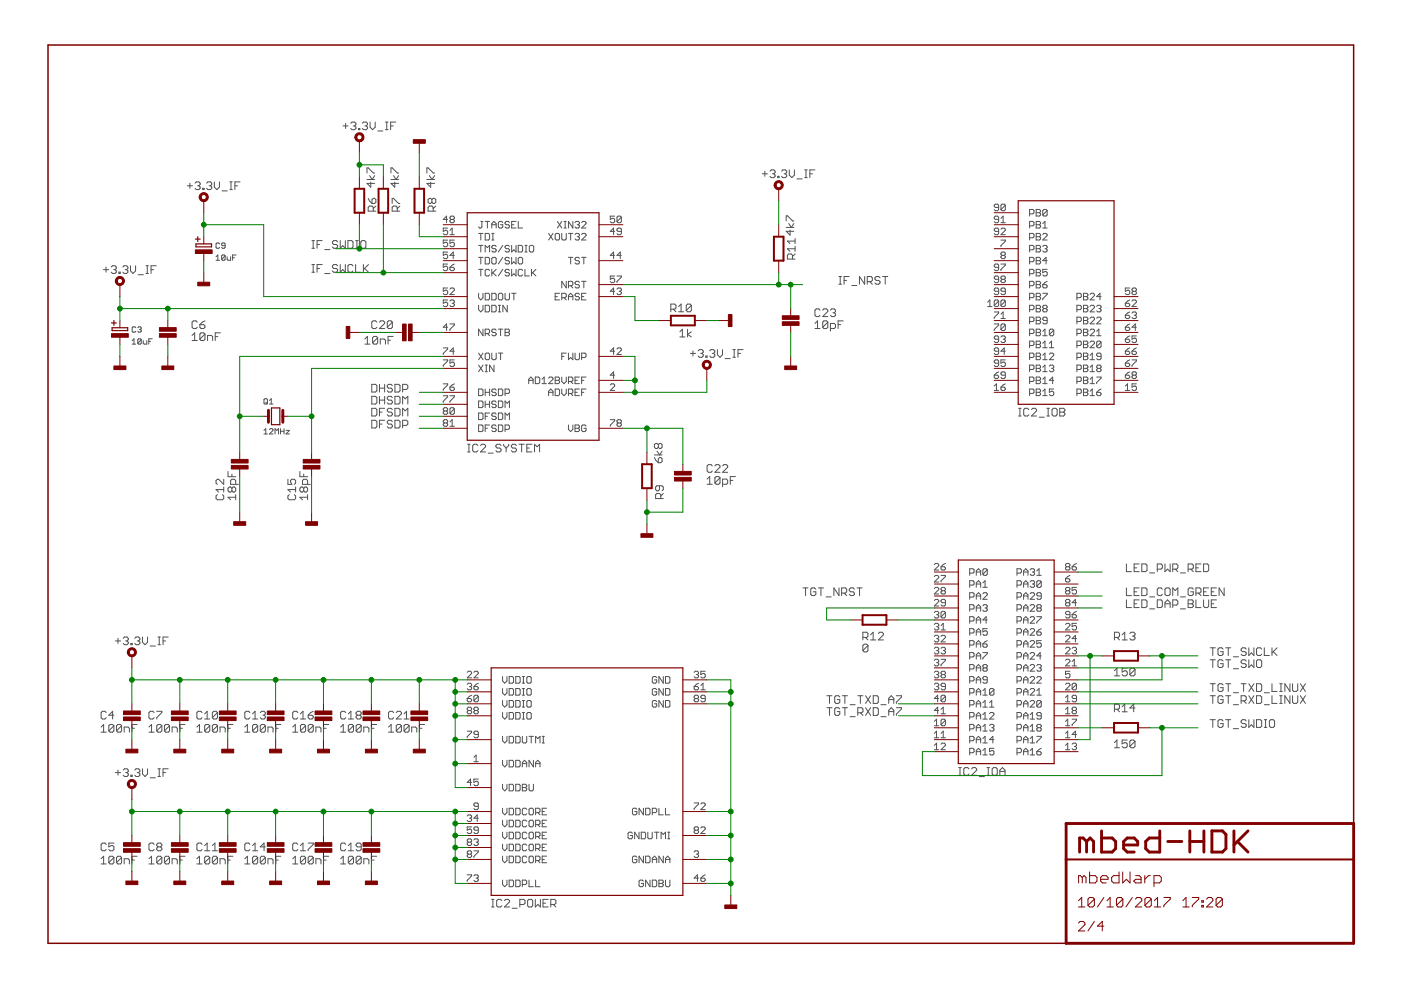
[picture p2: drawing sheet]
<svg xmlns="http://www.w3.org/2000/svg" width="297mm" height="210mm" viewBox="0 0 297 210" stroke-linecap="round" stroke-linejoin="round" font-family="sans-serif">
<g fill="none" stroke="#505050" stroke-width=".21">
<path d="M39.7 39.4h1.1M40.3 38.8v1.1M41.4 38.8l.2-.2h.6l.2 .2v.3l-.2 .3M41.9 39.4h.3M42.2 39.4l.2 .3v.2l-.2 .3h-.6l-.2-.3M43 39.9h.3v.3h-.3zM43.8 38.8l.3-.2h.5l.3 .2v.3l-.3 .3M44.3 39.4h.3M44.6 39.4l.3 .3v.2l-.3 .3h-.5l-.3-.3M45.4 38.6v1.1l.6 .5 .5-.5v-1.1M48.7 38.6h.6M49 38.6v1.6"/>
<path d="M49.8 39.4h.6M50.9 38.6h-1.1v1.6M72.7 26.7h1.1M73.3 26.1v1.1M74.4 26.1l.2-.2h.6l.3 .2v.3l-.3 .3M74.9 26.7h.3M75.2 26.7l.3 .3v.2l-.3 .3h-.6l-.2-.3M76 27.2h.3v.3h-.3zM76.8 26.1l.3-.2h.5l.3 .2v.3l-.3 .3M77.4 26.7h.2M77.6 26.7l.3 .3v.2l-.3 .3h-.5l-.3-.3M77.8 38.1h1.6"/>
<path d="M77.8 36.7v-1.1h.3l1.1 1.1h.2M78.4 37.2l.5 .9 .5-.9M78.5 25.9v1.1l.5 .5 .5-.5v-1.1M78.6 38.6v1.1l-.8-.8h1.6M80.1 27.8h1.1M81.7 25.9h.6M81.7 27.5h.6M82 25.9v1.6M82.8 26.7h.6M82.9 38.1h1.6M82.9 36.7v-1.1h.3l1 1.1h.3M83.4 37.2l.6 .9 .5-.9"/>
<path d="M83.7 38.6v1.1l-.8-.8h1.6M83.9 25.9h-1.1v1.6M90.5 38.1h1.6M90.5 36.7v-1.1h.3l1.1 1.1h.2M91 37.2l.6 .9 .5-.9M91.3 38.6v1.1l-.8-.8h1.6M161.6 36.9h1.1M162.2 36.3v1.1M163.3 36.3l.2-.3h.6l.2 .3v.3l-.2 .3M163.8 36.9h.3M164.1 36.9l.2 .2v.3l-.2 .3h-.6l-.2-.3M164.9 37.4h.3v.3h-.3z"/>
<path d="M165.7 36.3l.3-.3h.5l.3 .3v.3l-.3 .3M166.2 36.9h.3M166.5 36.9l.3 .2v.3l-.3 .3h-.5l-.3-.3M167.3 36v1.1l.6 .6 .5-.6v-1.1M169 37.9h1.1M170.6 36h.6M170.6 37.7h.6M170.9 36v1.7M171.7 36.9h.6M172.8 36h-1.1v1.7M21.9 57.2h1.1M22.5 56.6v1.1"/>
<path d="M23.6 56.6l.3-.3h.5l.3 .3v.3l-.3 .3M24.1 57.2h.3M24.4 57.2l.3 .2v.3l-.3 .3h-.5l-.3-.3M25.2 57.7h.3v.3h-.3zM26 56.6l.3-.3h.5l.3 .3v.3l-.3 .3M26.6 57.2h.2M26.8 57.2l.3 .2v.3l-.3 .3h-.5l-.3-.3M27.7 56.3v1.1l.5 .6 .5-.6v-1.1M29.3 58.3h1.1M30.9 56.3h.6M30.9 58h.6M31.2 56.3v1.7"/>
<path d="M32 57.2h.6M33.1 56.3h-1.1v1.7M45.8 54.4l.4-.3v1.1M45.8 55.2h.8M46.6 51.7l-.2-.2h-.4l-.2 .2v.8l.2 .1h.4l.2-.1M47.1 40.5h1.1M47.7 54.3v.7l-.2 .2h-.3l-.2-.2M47.7 54.3l-.7 .7M47.7 52.1h-.5l-.2-.2 .2-.4h.3l.2 .2v.8l-.2 .1h-.3l-.2-.1M47.7 54.3l-.2-.2h-.3l-.2 .2v.7M48.2 54.4v.6l.1 .2h.6v-.8M48.7 40.2h.6"/>
<path d="M49.3 54.6h.4M50.1 54.1h-.8v1.1M66.1 57.7h.6M66.1 52.6h.6M66.1 56.1h.6M66.1 51h.6M66.4 51v1.6M66.4 56.1v1.6M67.2 56.9h.6M67.2 51.8h.6M68.3 56.1h-1.1v1.6M68.3 51h-1.1v1.6"/>
<path d="M68.9 58h1M68.9 52.9h1M71.6 56.4l-.3-.3h-.5l-.3 .3v.2l.3 .3h.5l.3 .3v.2l-.3 .3h-.5l-.3-.3M71.6 51.3l-.3-.3h-.5l-.3 .3v.3l.3 .2h.5l.3 .3v.3l-.3 .2h-.5l-.3-.2M72.1 51v1.6l.6-.5 .5 .5v-1.6M72.1 56.1v1.6l.6-.5 .5 .5v-1.6M73.8 51h.8l.2 .3v1.1l-.2 .2h-.8zM74.8 56.4l-.2-.3h-.6l-.2 .3v1l.2 .3h.6l.2-.3M75.4 56.1v1.6h1.1M75.4 52.6h.5M75.4 51h.5M75.7 51v1.6"/>
<path d="M76.5 51.3l.3-.3h.5l.3 .3v1.1l-.3 .2h-.5l-.3-.2zM77 56.1v1.6M77.3 56.9l.8 .8M78.1 42.1l.8 1M78.1 56.1l-1.1 1.1M78.9 42.3l.2-.2h.3l.3 .2v.6l-.3 .2h-.5zM79.1 44.8v-.8l-.2-.3h-.6l-.2 .3v.8h1.6M79.7 43.7l-.6 .5M83.1 43.1v-1h.3l1.1 1h.3M84.2 44.8v-.8l-.3-.3h-.5l-.3 .3v.8h1.7M84.8 43.7l-.6 .5M91.6 42.3l-.3-.2h-.3l-.2 .2v.6l.2 .2h.3l.3-.2"/>
<path d="M91.6 42.3l.2-.2h.3l.3 .2v.6l-.3 .2h-.3l-.2-.2M91.6 42.3v.6M91.8 44.8v-.8l-.2-.3h-.6l-.2 .3v.8h1.6M92.4 43.7l-.6 .5M94.9 48.4h-.9v.7l.4-.3 .5 .3v.4l-.2 .3h-.5l-.2-.3M94.9 46.5h-.9l.7-.7v1.4M94.9 50.9h-.9v.7l.4-.2 .5 .2v.5l-.2 .2h-.5l-.2-.2M94.9 53.4h-.9v.7l.4-.2 .5 .2v.5l-.2 .2h-.5l-.2-.2M94.9 56h-.9v.7l.4-.2 .5 .2v.4l-.2 .3h-.5l-.2-.3M95.4 56.7h.7l.2 .4-.2 .3h-.5l-.2-.3zM95.4 49.8h.9M95.4 48.8l.5-.4v1.4"/>
<path d="M95.6 46.5h.5M95.6 46.5l-.2-.2 .2-.5h.5l.2 .3-.2 .4M95.6 46.5l-.2 .3 .2 .4h.5l.2-.2-.2-.5M96.3 50.9h-.9v.7l.5-.2 .4 .2v.5l-.2 .2h-.5l-.2-.2M96.3 54.1h-.9l.7-.7v1.4M96.3 56l-.9 .7M101.5 49.5h.9M101.5 52h.9M101.5 54.6h.9M101.5 57.1h.9M101.9 46.9h.5M101.9 49.5v1.4"/>
<path d="M101.9 52v1.4M101.9 54.6v1.4M101.9 57.1v1.4M102.2 46.9v1.2l-.3 .2-.4-.2M102.9 54.6h.7l.2 .2v.9l-.2 .3h-.7zM102.9 46.9h.9M102.9 49.5h.7l.2 .2v1l-.2 .2h-.7zM102.9 53.4v-1.4l.4 .5 .5-.5v1.4M103.3 46.9v1.4M103.8 57.3l-.2-.2h-.5l-.2 .2v1l.2 .2h.5l.2-.2M104.3 48.3v-.9l.4-.5 .5 .5v.9M104.3 57.1v1.4"/>
<path d="M104.3 47.6h.9M104.3 49.5h.4M104.3 50.9h.4M104.5 54.6h.5l.2 .2v.9l-.2 .3h-.5l-.2-.3v-.9zM104.5 49.5v1.4M104.5 57.8l.7 .7M105.2 52.3l-.2-.3h-.5l-.2 .3 .2 .4h.5l.2 .3-.2 .4h-.5l-.2-.2M105.2 57.1l-.9 .9M106.6 47.2l-.2-.3h-.5l-.2 .3v.9l.2 .2h.5l.2-.2v-.5h-.5M106.6 52l-.9 1.4M106.6 54.6l-.9 1.4M106.6 57.1l-.9 1.4"/>
<path d="M108 47.2l-.2-.3h-.5l-.2 .3 .2 .4h.5l.2 .3-.2 .4h-.5l-.2-.2M108 52.3l-.2-.3h-.5l-.2 .3 .2 .4h.5l.2 .3-.2 .4h-.5l-.2-.2M108 54.8l-.2-.2h-.5l-.2 .2 .2 .5h.5l.2 .2-.2 .5h-.5l-.2-.3M108 57.3l-.2-.2h-.5l-.2 .2 .2 .5h.5l.2 .2-.2 .5h-.5l-.2-.2M108.5 47.6h.4M108.5 52v1.4l.4-.4 .5 .4v-1.4M108.5 54.6v1.4l.4-.5 .5 .5v-1.4M108.5 57.1v1.4l.4-.5 .5 .5v-1.4M109.4 46.9h-.9v1.4h.9M109.9 46.9v1.4h.9M109.9 52h.7l.2 .3v.9l-.2 .2h-.7zM110.1 54.6h.5l.2 .2v.9l-.2 .3h-.5l-.2-.3v-.9z"/>
<path d="M110.8 57.3l-.2-.2h-.5l-.2 .2v1l.2 .2h.5l.2-.2M111.3 52h.5M111.3 53.4h.5M111.3 57.1v1.4h.9M111.5 52v1.4M112.2 52.3l.3-.3h.4l.3 .3v.9l-.3 .2h-.4l-.3-.2zM112.7 57.1v1.4M112.9 57.8l.7 .7M113.6 57.1l-.9 .9M116.3 49.5l.9 1.4M117.2 49.5l-.9 1.4M117.7 49.7l.2-.2h.5l.2 .2v1l-.2 .2h-.5l-.2-.2z"/>
<path d="M118.2 46.9l.9 1.4M119.1 49.5v1.2l.2 .2h.5l.3-.2v-1.2M119.1 46.9l-.9 1.4M119.6 48.3h.5M119.6 46.9h.5M119.8 46.9v1.4M120.1 59.6v1.4l-1-1.4v1.4M120.5 49.5h1M120.5 54.6h1M121 49.5v1.4M121 54.6v1.4M121.5 46.9v1.4l-1-1.4v1.4"/>
<path d="M121.9 47.2l.3-.3h.4l.3 .3-.3 .4M121.9 49.7l.3-.2h.4l.3 .2-.3 .5M122.4 47.6h.2M122.4 50.2h.2M122.6 47.6l.3 .3-.3 .4h-.4l-.3-.2M122.6 50.2l.3 .2-.3 .5h-.4l-.3-.2M122.9 54.8l-.3-.2h-.4l-.3 .2 .3 .5h.4l.3 .2-.3 .5h-.4l-.3-.3M122.9 59.9l-.3-.3h-.4l-.3 .3 .3 .4h.4l.3 .3-.3 .4h-.4l-.3-.2M123.3 47.2l.2-.3h.5l.2 .3v.2l-.9 .9h.9M123.3 49.7l.2-.2h.5l.2 .2v.3l-.9 .9h.9M123.3 54.6h.9M123.3 59.6h.9"/>
<path d="M123.8 54.6v1.4M123.8 59.6v1.4M130.3 45.8h-.9v.7l.7-.2 .2 .2v.5l-.2 .2h-.5l-.2-.2M130.3 54.1h-.9l.7-.7v1.4M130.3 58.5h-.9v.7l.7-.2 .2 .2v.5l-.2 .2h-.5l-.2-.2M130.3 49.1h-.9l.7-.7v1.4M130.8 58.5h.9v.3l-.9 .9v.2M131.7 49.1h-.7l-.2-.3 .2-.4h.5l.2 .2v.9l-.2 .3h-.5l-.2-.3M131.7 46.1l-.2-.3h-.5l-.2 .3v.9M131.7 46.1v.9l-.2 .2h-.5l-.2-.2M131.7 54.1h-.9l.7-.7v1.4M131.7 46.1l-.9 .9"/>
<path d="M166.7 48.2h1.6M166.7 46.8v-1h.3l1 1h.3M167.2 47.4l.6 .8 .5-.8M167.5 48.8v1l-.8-.8h1.6M168 54.9v-.8l-.2-.3h-.6l-.3 .3v.8h1.7M168.6 52.7h-1.7l.6 .6M168.6 53.8l-.6 .6M168.6 50.6v1M168.6 52.2v1.1M168.6 51.1h-1.7l.6 .5M177.9 58.6h.5M178.1 58.6v1.7"/>
<path d="M179 59.5h.5M180 58.6h-1v1.7M183.3 58.6v1.7l-1.1-1.7v1.7M183.9 59.7h.8l.3-.2v-.6l-.3-.3h-.8v1.7M184.4 59.7l.6 .6M186.6 58.9l-.3-.3h-.5l-.3 .3v.3l.3 .3h.5l.3 .2v.3l-.3 .3h-.5l-.3-.3M187.1 58.6h1.1M187.7 58.6v1.7M211.7 49.1h-.7l-.2-.3 .2-.4h.5l.2 .2v.9l-.2 .3h-.5l-.2-.3M211.7 46.5h-.7l-.2-.2 .2-.5h.5l.2 .3v.9l-.2 .2h-.5l-.2-.2M211.7 56.7h-.7l-.2-.2 .2-.5h.5l.2 .2v.9l-.2 .3h-.5l-.2-.3M211.7 59.2h-.7l-.2-.2 .2-.5h.5l.2 .3v.9l-.2 .2h-.5l-.2-.2"/>
<path d="M211.7 44h-.7l-.2-.2 .2-.5h.5l.2 .2v.9l-.2 .3h-.5l-.2-.3M212.2 48.6l.2-.2h.5l.2 .2v.2l-.9 1h.9M212.2 47.2h.9M212.2 50.9h.9v.2l-.9 1v.2M212.2 56h.9v.2l-.9 .9v.3M212.2 46.3l.5-.5v1.4M212.4 54.1l-.2-.2 .2-.5h.5l.2 .3-.2 .4M212.4 54.1l-.2 .3 .2 .4h.5l.2-.2-.2-.5M212.4 54.1h.5M212.4 59.2l-.2-.2 .2-.5h.5l.2 .3-.2 .4M212.4 59.2l-.2 .3 .2 .4h.5l.2-.2-.2-.5M212.4 59.2h.5"/>
<path d="M213.1 43.5l-.9 .9M213.1 43.5v.9l-.2 .3h-.5l-.2-.3M213.1 43.5l-.2-.2h-.5l-.2 .2v.9M218.3 47.9h.7l.2-.3v-.4l-.2-.3h-.7v1.4M218.3 50.4h.7l.2-.2v-.5l-.2-.2h-.7v1.4M218.3 53h.7l.2-.3v-.4l-.2-.3h-.7v1.4M218.3 55.5h.7l.2-.2v-.5l-.2-.2h-.7v1.4M218.3 58h.7l.2-.2v-.5l-.2-.2h-.7v1.4M218.3 45.3h.7l.2-.2v-.5l-.2-.2h-.7v1.4M219.7 46.9h.7l.2 .3-.2 .4 .2 .5-.2 .2h-.7zM219.7 47.6h.7M219.7 49.5h.7l.2 .2-.2 .5 .2 .5-.2 .2h-.7z"/>
<path d="M219.7 52h.7l.2 .3-.2 .4 .2 .5-.2 .2h-.7zM219.7 52.7h.7M219.7 54.6h.7l.2 .2-.2 .5 .2 .4-.2 .3h-.7zM219.7 55.3h.7M219.7 57.1h.7l.2 .2-.2 .5 .2 .5-.2 .2h-.7zM219.7 57.8h.7M219.7 59.6h.7l.2 .3-.2 .4 .2 .5-.2 .2h-.7zM219.7 50.2h.7M219.7 44.4h.7l.2 .2-.2 .5 .2 .5-.2 .2h-.7zM219.7 45.1h.7M221.1 48.3h.9M221.1 49.7l.2-.2h.5l.2 .2v.3l-.9 .9h.9"/>
<path d="M221.1 52.3l.2-.3h.5l.2 .3-.2 .4M221.1 47.4l.5-.5v1.4M221.6 52.7h.2M221.8 52.7l.2 .3-.2 .4h-.5l-.2-.2M222 55.3h-.9l.7-.7v1.4M222 57.1h-.9v.7l.7-.2 .2 .2v.5l-.2 .2h-.5l-.2-.2M222 44.6l-.2-.2h-.5l-.2 .2v1M222 44.6v1l-.2 .2h-.5l-.2-.2M222 44.6l-.9 1M222 59.6l-.9 .7M28 73h.8M28 72.2l.4-.4v1.2"/>
<path d="M28.8 69.5l-.2-.2h-.4l-.2 .2v.7l.2 .2h.4l.2-.2M29.2 69.5l.2-.2h.4l.2 .2-.2 .3M29.6 69.8h.2M29.8 69.8l.2 .2-.2 .4h-.4l-.2-.2M30 72v.8l-.2 .2h-.4l-.2-.2M30 72l-.2-.2h-.4l-.2 .2v.8M30 72l-.8 .8M30.4 72.2v.6l.2 .2h.5v-.8M31.5 72.4h.4M32.3 71.8h-.8v1.2M40.7 71.1l.6-.5v1.6M40.7 72.2h1.1"/>
<path d="M41.8 68.3l-.2-.3h-.6l-.3 .3v1.1l.3 .3h.6l.2-.3M42.4 68.8h.8l.3 .3v.3l-.3 .3h-.6l-.2-.3zM43.5 70.8v1.1l-.3 .3h-.6l-.2-.3M43.5 70.8l-.3-.2h-.6l-.2 .2v1.1M43.5 70.8l-1.1 1.1M43.5 68l-.6 .3-.5 .5M44 72.2v-1.1h.8l.3 .3v.8M45.6 71.4h.6M46.7 70.6h-1.1v1.6M77.4 71.9l.5-.6v1.7M77.4 73h1M79.9 68.3l-.3-.3h-.5l-.3 .3v1.1l.3 .3h.5l.3-.3"/>
<path d="M80.1 71.6v1.1l-.3 .3h-.5l-.3-.3M80.1 71.6l-.3-.3h-.5l-.3 .3v1.1M80.1 71.6l-1.1 1.1M80.5 68.3l.2-.3h.6l.3 .3v.3l-1.1 1.1h1.1M80.6 73v-1.1h.8l.3 .2v.9M82.3 72.1h.5M83.2 68.3v1.1l-.3 .3h-.5l-.3-.3M83.2 68.3l-.3-.3h-.5l-.3 .3v1.1M83.2 68.3l-1.1 1.1M83.4 71.3h-1.1v1.7M94 73.8h.9v.2l-.9 .9v.3M94 76.3h.9v.2l-.9 1v.2"/>
<path d="M94.9 69.4h-.9l.7-.7v1.4M94.9 61.1h-.9v.7l.4-.3 .5 .3v.4l-.2 .3h-.5l-.2-.3M94.9 63.6h-.9v.7l.4-.2 .5 .2v.5l-.2 .2h-.5l-.2-.2M95.4 61.3l.2-.2h.5l.2 .2v.2l-.9 1h.9M95.4 63.8l.2-.2h.5l.2 .2-.2 .5M95.4 68.7h.9v.2l-.9 .9v.3M95.9 64.3h.2M96.1 64.3l.2 .2-.2 .5h-.5l-.2-.2M96.3 76.3h-.9v.7l.5-.2 .4 .2v.5l-.2 .2h-.5l-.2-.2M96.3 74.5h-.9l.7-.7v1.4M101.5 62.2v.9l.4 .5 .5-.5v-.9M101.5 64.7v1l.4 .4 .5-.4v-1"/>
<path d="M101.5 74.9l.9 1.4M101.5 77.4l.9 1.4M102.4 69.8v1.4l-.9-1.4v1.4M102.4 74.9l-.9 1.4M102.4 77.4l-.9 1.4M102.9 62.2h.7l.2 .2v1l-.2 .2h-.7zM102.9 64.7h.7l.2 .3v.9l-.2 .2h-.7zM102.9 70.7h.7l.2-.2v-.5l-.2-.2h-.7v1.4M102.9 78.8h.4M102.9 77.4h.4M103.1 74.9h.5l.2 .2v.9l-.2 .3h-.5l-.2-.3v-.9zM103.1 77.4v1.4"/>
<path d="M103.3 70.7l.5 .5M104.3 62.2h.7l.2 .2v1l-.2 .2h-.7zM104.3 64.7h.7l.2 .3v.9l-.2 .2h-.7zM104.3 74.9v1.1l.2 .3h.5l.2-.3v-1.1M104.7 77.4v1.4l-.9-1.4v1.4M105.2 70l-.2-.2h-.5l-.2 .5 .2 .2h.5l.2 .5-.2 .2h-.5l-.2-.2M105.7 62.4l.2-.2h.5l.2 .2v1l-.2 .2h-.5l-.2-.2zM105.7 66.1h.4M105.7 64.7h.4M105.7 74.9h.9M105.7 69.8h.9M105.9 64.7v1.4"/>
<path d="M106.1 69.8v1.4M106.1 74.9v1.4M107.1 62.2v1.2l.2 .2h.5l.2-.2v-1.2M107.1 69.8h.7l.2 .2-.2 .5 .2 .5-.2 .2h-.7zM107.1 70.5h.7M107.5 64.7v1.4l-.9-1.4v1.4M108.5 62.2h.9M108.9 62.2v1.4M113.5 79.9h.7l.2 .3v.9l-.2 .2h-.7zM117.7 79.9h.7l.2 .3-.2 .4 .2 .5-.2 .2h-.7zM117.7 62.9h.5M118.6 62.2h-.9v1.4h.9"/>
<path d="M119.1 63.1h.7l.3-.2v-.5l-.3-.2h-.7v1.4M119.1 79.9v1l.5 .4 .5-.4v-1M119.1 75.6h.5M119.6 63.1l.5 .5M120.1 74.9h-1v1.4M120.5 63.6v-.9l.5-.5 .5 .5v.9M120.5 60.6h.7l.3-.3v-.4l-.3-.3h-.7v1.4M120.5 74.9v1.4l.5-.5 .5 .5v-1.4M120.5 62.9h1M121 60.6l.5 .4M121.9 74.9v1.1l.3 .3h.4l.3-.3v-1.1M122.9 62.4l-.3-.2h-.4l-.3 .2 .3 .5h.4l.3 .2-.3 .5h-.4l-.3-.2"/>
<path d="M122.9 79.9h-1v1.4h1M123.3 75.8h.7l.2-.2v-.5l-.2-.2h-.7v1.4M123.3 62.9h.5M124.2 62.2h-.9v1.4h.9M124.2 79.9h-.9v1.4M130.3 74.5h-.9l.7-.7v1.4M130.3 61.8h-.9l.7-.7v1.4M130.3 79.5h-.9l.7-.7v1.4M130.8 61.3l.2-.2h.5l.2 .2-.2 .5M130.8 74l.2-.2h.5l.2 .2v.2l-.9 1h.9M131.3 61.8h.2M131.5 61.8l.2 .2-.2 .5h-.5l-.2-.3"/>
<path d="M142.2 65.6h.8l.3-.3v-.6l-.3-.2h-.8v1.6M142.8 65.6l.5 .5M143.9 65l.5-.5v1.6M143.9 66.1h1M144.1 70.4l.6-.6v1.6M144.1 71.4h1.1M145.8 69.8v1.6M146.4 74.9h1.1M146.6 70.4l-.8 .5 .8 .5M146.6 64.7l-.3-.2h-.5l-.3 .2v1.1M146.6 64.7v1.1l-.3 .3h-.5l-.3-.3M146.6 64.7l-1.1 1.1"/>
<path d="M146.9 74.4v1.1M148 74.4l.3-.3h.5l.3 .3v.3l-.3 .2M148.5 74.9h.3M148.8 74.9l.3 .3v.3l-.3 .3h-.5l-.3-.3M149.6 75.5h.3v.3h-.3zM150.5 74.4l.2-.3h.6l.3 .3v.3l-.3 .2M151 74.9h.3M151.3 74.9l.3 .3v.3l-.3 .3h-.6l-.2-.3M152.1 74.1v1.1l.6 .6 .5-.6v-1.1M153.7 76h1.1M155.4 74.1h.5M155.4 75.8h.5"/>
<path d="M155.7 74.1v1.7M156.5 74.9h.5M157.6 74.1h-1.1v1.7M172.8 68.6l.5-.6v1.7M172.8 69.7h1.1M173.9 65.8l-.3-.3h-.5l-.3 .3v1l.3 .3h.5l.3-.3M174.4 65.8l.3-.3h.5l.3 .3v.2l-1.1 1.1h1.1M175.5 68.3v1.1l-.3 .3h-.5l-.3-.3M175.5 68.3l-.3-.3h-.5l-.3 .3v1.1M175.5 68.3l-1.1 1.1M176.1 69.7h.8l.2-.3v-.6l-.2-.2h-.8v1.6M176.1 65.8l.2-.3h.6l.2 .3v.2l-.2 .3"/>
<path d="M176.6 66.3h.3M176.9 66.3l.2 .3v.2l-.2 .3h-.6l-.2-.3M177.7 68.8h.5M177.9 60.3h.5M178.8 68h-1.1v1.7M180.6 60.5h1.1M209.4 65h.9M209.4 64.1l.5-.5v1.4M210.8 66.1h.9v.3l-.9 .9v.2M210.8 79.5h.7l.2 .5-.2 .2h-.5l-.2-.2zM210.8 68.7h.9v.2l-.9 .9v.3M211.7 63.8l-.2-.2h-.5l-.2 .2v1"/>
<path d="M211.7 61.8h-.7l-.2-.3 .2-.4h.5l.2 .2v.9l-.2 .3h-.5l-.2-.3M211.7 63.8v1l-.2 .2h-.5l-.2-.2M211.7 74.5h-.7l-.2-.3 .2-.4h.5l.2 .2v.9l-.2 .3h-.5l-.2-.3M211.7 77h-.7l-.2-.2 .2-.5h.5l.2 .2v1l-.2 .2h-.5l-.2-.2M211.7 78.8l-.9 .7M211.7 71.9h-.7l-.2-.2 .2-.5h.5l.2 .3v.9l-.2 .2h-.5l-.2-.2M211.7 63.8l-.9 1M212.2 71.5l.2-.3h.5l.2 .3-.2 .4M212.2 66.6l.5-.5v1.4M212.2 67.5h.9M212.7 71.9h.2M212.9 71.9l.2 .3-.2 .4h-.5l-.2-.2"/>
<path d="M213.1 63.8l-.2-.2h-.5l-.2 .2v1M213.1 61.8h-.7l-.2-.3 .2-.4h.5l.2 .2v.9l-.2 .3h-.5l-.2-.3M213.1 63.8v1l-.2 .2h-.5l-.2-.2M213.1 74.5h-.9l.7-.7v1.4M213.1 76.3h-.9v.7l.7-.2 .2 .2v.5l-.2 .2h-.5l-.2-.2M213.1 79.5h-.7l-.2-.2 .2-.5h.5l.2 .3v.9l-.2 .2h-.5l-.2-.2M213.1 68.9l-.2-.2h-.5l-.2 .2v.9M213.1 68.9v.9l-.2 .3h-.5l-.2-.3M213.1 63.8l-.9 1M213.1 68.9l-.9 .9M218.3 63.1h.7l.2-.2v-.5l-.2-.2h-.7v1.4M218.3 65.7h.7l.2-.3v-.4l-.2-.3h-.7v1.4"/>
<path d="M218.3 75.8h.7l.2-.2v-.5l-.2-.2h-.7v1.4M218.3 78.3h.7l.2-.2v-.5l-.2-.2h-.7v1.4M218.3 60.6h.7l.2-.3v-.4l-.2-.3h-.7v1.4M218.3 70.7h.7l.2-.2v-.5l-.2-.2h-.7v1.4M218.3 68.2h.7l.2-.3v-.4l-.2-.3h-.7v1.5M218.3 73.3h.7l.2-.3v-.4l-.2-.3h-.7v1.4M219.7 62.2h.7l.2 .2-.2 .5 .2 .5-.2 .2h-.7zM219.7 64.7h.7l.2 .3-.2 .4 .2 .5-.2 .2h-.7zM219.7 74.9h.7l.2 .2-.2 .5 .2 .4-.2 .3h-.7zM219.7 77.4h.7l.2 .2-.2 .5 .2 .5-.2 .2h-.7zM219.7 79.9h.7l.2 .3-.2 .4 .2 .5-.2 .2h-.7zM219.7 60.3h.7"/>
<path d="M219.7 62.9h.7M219.7 75.6h.7M219.7 69.8h.7l.2 .2-.2 .5 .2 .5-.2 .2h-.7zM219.7 70.5h.7M219.7 67.2h.7l.2 .3-.2 .4 .2 .3v.2l-.2 .3h-.7zM219.7 72.3h.7l.2 .3-.2 .4 .2 .5-.2 .2h-.7zM219.7 65.4h.7M219.7 67.9h.7M219.7 73h.7M219.7 78.1h.7M221.1 62.2h.9v.2l-.9 1v.2M221.1 60.3h.7l.2 .5-.2 .2h-.5l-.2-.2z"/>
<path d="M221.1 76.3h.9M221.1 78.8h.9M221.1 71.2h.9M221.1 72.8l.5-.5v1.4M221.1 70.3l.5-.5v1.4M221.1 75.3l.5-.4v1.4M221.1 77.9l.5-.5v1.4M221.1 73.7h.9M221.3 65.4l-.2 .3 .2 .4h.5l.2-.2-.2-.5M221.3 65.4l-.2-.2 .2-.5h.5l.2 .3-.2 .4M221.3 65.4h.5M222 67.9h-.7l-.2-.2 .2-.5h.5l.2 .3v.9l-.2 .3h-.5l-.2-.3"/>
<path d="M222.5 75.1l.2-.2h.5l.2 .2v.2l-.9 1h.9M222.5 77.6l.2-.2h.5l.2 .2-.2 .5M222.5 73.7h.9M222.5 72.8l.4-.5v1.4M222.9 78.1h.3M223.2 78.1l.2 .2-.2 .5h-.5l-.2-.2M223.4 70l-.2-.2h-.5l-.2 .2v1M223.4 70v1l-.2 .2h-.5l-.2-.2M223.4 70l-.9 1M228.3 63.1h.7l.3-.2v-.5l-.3-.2h-.7v1.4M228.3 65.7h.7l.3-.3v-.4l-.3-.3h-.7v1.4M228.3 75.8h.7l.3-.2v-.5l-.3-.2h-.7v1.4"/>
<path d="M228.3 78.3h.7l.3-.2v-.5l-.3-.2h-.7v1.4M228.3 70.7h.7l.3-.2v-.5l-.3-.2h-.7v1.4M228.3 68.2h.7l.3-.3v-.4l-.3-.3h-.7v1.5M228.3 73.3h.7l.3-.3v-.4l-.3-.3h-.7v1.4M229.7 62.2h.7l.3 .2-.3 .5 .3 .5-.3 .2h-.7zM229.7 64.7h.7l.3 .3-.3 .4 .3 .5-.3 .2h-.7zM229.7 74.9h.7l.3 .2-.3 .5 .3 .4-.3 .3h-.7zM229.7 77.4h.7l.3 .2-.3 .5 .3 .5-.3 .2h-.7zM229.7 79.9h.7l.3 .3-.3 .4 .3 .5-.3 .2h-.7zM229.7 62.9h.7M229.7 75.6h.7M229.7 69.8h.7l.3 .2-.3 .5 .3 .5-.3 .2h-.7z"/>
<path d="M229.7 70.5h.7M229.7 67.2h.7l.3 .3-.3 .4 .3 .3v.2l-.3 .3h-.7zM229.7 65.4h.7M229.7 67.9h.7M229.7 72.3h.7l.3 .3-.3 .4 .3 .5-.3 .2h-.7zM229.7 73h.7M229.7 78.1h.7M231.1 62.4l.3-.2h.4l.3 .2v.3l-1 .9h1M231.1 65l.3-.3h.4l.3 .3v.2l-1 .9h1M231.1 76.3h1M231.1 78.8h1M231.1 70l.3-.2h.4l.3 .2v.3l-1 .9h1"/>
<path d="M231.1 67.5l.3-.3h.4l.3 .3v.2l-1 1h1M231.1 72.6l.3-.3h.4l.3 .3v.2l-1 .9h1M231.1 75.3l.5-.4v1.4M231.1 77.9l.5-.5v1.4M232.5 65l.2-.3h.5l.2 .3-.2 .4M232.5 79.9h.9v.3l-.9 .9v.2M232.5 71.2h.9M232.5 70.3l.5-.5v1.4M232.5 67.5l.2-.3h.5l.2 .3v.2l-.9 1h.9M232.7 78.1l-.2 .2 .2 .5h.5l.2-.2-.2-.5M232.7 78.1l-.2-.2 .2-.5h.5l.2 .2-.2 .5M232.7 78.1h.5"/>
<path d="M233 65.4h.2M233.2 65.4l.2 .3-.2 .4h-.5l-.2-.2M233.4 75.6h-.7l-.2-.3 .2-.4h.5l.2 .2v.9l-.2 .3h-.5l-.2-.3M233.4 62.9h-.9l.7-.7v1.4M233.4 72.6l-.2-.3h-.5l-.2 .3v.9M233.4 72.6v.9l-.2 .2h-.5l-.2-.2M233.4 72.6l-.9 .9M238.6 64.3h.7l.2 .5-.2 .2h-.5l-.2-.2zM238.6 66.8h.7l.2 .5-.2 .2h-.5l-.2-.2zM238.6 69.4h.7l.2 .4-.2 .3h-.5l-.2-.3zM238.6 71.9h.7l.2 .5-.2 .2h-.5l-.2-.2zM238.6 74.5h.7l.2 .4-.2 .3h-.5l-.2-.3z"/>
<path d="M238.6 77h.7l.2 .5-.2 .2h-.5l-.2-.2zM238.6 79.5h.7l.2 .5-.2 .2h-.5l-.2-.2zM239.5 61.1h-.9v.7l.5-.3 .4 .3v.4l-.2 .3h-.5l-.2-.3M239.5 78.8l-.9 .7M239.5 76.3l-.9 .7M239.5 73.8l-.9 .7M239.5 71.2l-.9 .7M239.5 68.7l-.9 .7M239.5 66.1l-.9 .7M239.5 63.6l-.9 .7M240 63.8l.2-.2h.5l.2 .2v.3l-.9 .9h.9M240 66.4l.2-.3h.5l.2 .3-.2 .4"/>
<path d="M240 74.5h.7l.2 .4-.2 .3h-.5l-.2-.3zM240 76.3h.9v.2l-.9 1v.2M240.2 79.5l-.2 .3 .2 .4h.5l.2-.2-.2-.5M240.2 61.8l-.2-.3 .2-.4h.5l.2 .2-.2 .5M240.2 61.8l-.2 .2 .2 .5h.5l.2-.3-.2-.4M240.2 61.8h.5M240.2 79.5h.5M240.2 79.5l-.2-.2 .2-.5h.5l.2 .3-.2 .4M240.5 66.8h.2M240.7 66.8l.2 .3-.2 .4h-.5l-.2-.2M240.9 69.4h-.9l.7-.7v1.4M240.9 71.2h-.9v.7l.7-.2 .2 .2v.5l-.2 .2h-.5l-.2-.2"/>
<path d="M240.9 73.8l-.9 .7M48.3 100v1.1h1.7M56 91.2l.3-.3v1.1M56 92h.7M56.2 84.5h.3l.2 .2v.8l-.2 .2h-.3l-.2-.2v-.8zM56.3 85.3l.4 .4M57.1 91.1l.2-.2h.4l.2 .2v.1l-.8 .8h.8M57.1 85.7h.8M57.1 84.9l.4-.4v1.2M58.3 92v-1.1l.4 .3 .4-.3v1.1M59.5 90.9v1.1M59.5 91.4h.7"/>
<path d="M60.2 90.9v1.1M60.6 91.2h.8l-.8 .8h.8M63.6 100v1.1h1.6M78.8 84h.8l.3 .3v1.1l-.3 .3h-.8zM78.8 81.5h.8l.3 .3v1l-.3 .3h-.8zM78.8 86.6h.8l.3 .2v1.1l-.3 .3h-.8zM78.8 89.1h.8l.3 .3v1.1l-.3 .2h-.8zM80.5 87.4h.5M80.5 81.5v1.6M80.5 84v1.7M80.5 82.3h1.1M80.5 84.8h1.1"/>
<path d="M80.5 89.9h.5M81.6 81.5v1.6M81.6 84v1.7M81.6 86.6h-1.1v1.6M81.6 89.1h-1.1v1.6M83.2 81.8l-.3-.3h-.5l-.3 .3v.2l.3 .3h.5l.3 .3v.2l-.3 .3h-.5l-.3-.3M83.2 84.3l-.3-.3h-.5l-.3 .3v.3l.3 .2h.5l.3 .3v.3l-.3 .3h-.5l-.3-.3M83.2 86.8l-.3-.2h-.5l-.3 .2v.3l.3 .3h.5l.3 .3v.2l-.3 .3h-.5l-.3-.3M83.2 89.4l-.3-.3h-.5l-.3 .3v.2l.3 .3h.5l.3 .3v.3l-.3 .2h-.5l-.3-.2M83.7 84h.8l.3 .3v1.1l-.3 .3h-.8zM83.7 86.6h.8l.3 .2v1.1l-.3 .3h-.8zM83.7 81.5h.8l.3 .3v1l-.3 .3h-.8z"/>
<path d="M83.7 89.1h.8l.3 .3v1.1l-.3 .2h-.8zM85.4 82.6h.8l.3-.3v-.5l-.3-.3h-.8v1.6M85.4 85.7v-1.7l.5 .6 .6-.6v1.7M85.4 88.2v-1.6l.5 .5 .6-.5v1.6M85.4 90.2h.8l.3-.3v-.5l-.3-.3h-.8v1.6M94 81.4h.9v.2l-.9 .9v.3M94 83.9h.9v.2l-.9 1v.2M94.2 87.1l-.2-.2 .2-.5h.5l.2 .3-.2 .4M94.2 87.1l-.2 .3 .2 .4h.5l.2-.2-.2-.5M94.2 89.7l-.2-.2 .2-.5h.5l.2 .2-.2 .5M94.2 89.7l-.2 .2 .2 .5h.5l.2-.3-.2-.4M94.2 87.1h.5"/>
<path d="M94.2 89.7h.5M95.4 82.1h.7l.2 .4-.2 .3h-.5l-.2-.3zM95.4 83.9h.9v.2l-.9 1v.2M95.4 89.5l.5-.5v1.4M95.4 90.4h.9M96.3 86.7v.9l-.2 .2h-.5l-.2-.2M96.3 86.7l-.2-.3h-.5l-.2 .3v.9M96.3 81.4l-.9 .7M96.3 86.7l-.9 .9M99.1 95.8h.6M99.1 94.2h.6M99.4 94.2v1.6"/>
<path d="M101.3 94.5l-.3-.3h-.5l-.3 .3v1l.3 .3h.5l.3-.3M101.5 82.5h.7l.2 .2v1l-.2 .2h-.7zM101.5 85h.7l.2 .3v.9l-.2 .2h-.7zM101.5 87.6h.7l.2 .2v.9l-.2 .3h-.7zM101.5 90.1h.7l.2 .2v1l-.2 .2h-.7zM101.9 94.5l.3-.3h.5l.3 .3v.2l-1.1 1.1h1.1M102.9 82.5v1.4M102.9 85v1.4M102.9 83.2h.9M102.9 85.7h.9M102.9 88.3h.4M102.9 90.8h.4"/>
<path d="M103.5 96.1h1.1M103.8 87.6h-.9v1.4M103.8 90.1h-.9v1.4M103.8 82.5v1.4M103.8 85v1.4M105.2 82.7l-.2-.2h-.5l-.2 .5 .2 .2h.5l.2 .5-.2 .2h-.5l-.2-.2M105.2 85.3l-.2-.3h-.5l-.2 .5 .2 .2h.5l.2 .5-.2 .2h-.5l-.2-.2M105.2 87.8l-.2-.2h-.5l-.2 .4 .2 .3h.5l.2 .4-.2 .3h-.5l-.2-.3M105.2 90.3l-.2-.2h-.5l-.2 .5 .2 .2h.5l.2 .5-.2 .2h-.5l-.2-.2M105.7 82.5h.7l.2 .2v1l-.2 .2h-.7zM105.7 85h.7l.2 .3v.9l-.2 .2h-.7zM105.7 87.6h.7l.2 .2v.9l-.2 .3h-.7z"/>
<path d="M105.7 90.1h.7l.2 .2v1l-.2 .2h-.7zM106.2 94.5l-.2-.3h-.6l-.3 .3v.2l.3 .3h.6l.2 .3v.2l-.2 .3h-.6l-.3-.3M106.8 94.2v.3l.5 .5M107.1 83.4h.7l.2-.2v-.5l-.2-.2h-.7v1.4M107.1 86.4v-1.4l.4 .5 .5-.5v1.4M107.1 89v-1.4l.4 .4 .5-.4v1.4M107.1 91h.7l.2-.2v-.5l-.2-.2h-.7v1.4M107.3 95v.8M107.9 94.2v.3l-.6 .5M109.5 94.5l-.3-.3h-.5l-.3 .3v.2l.3 .3h.5l.3 .3v.2l-.3 .3h-.5l-.3-.3M110 94.2h1.1M110.6 94.2v1.6"/>
<path d="M111.7 95h.5M112.1 81.3v-.9l.5-.5 .4 .5v.9M112.1 80.6h.9M112.8 94.2h-1.1v1.6h1.1M113.3 95.8v-1.6l.6 .5 .5-.5v1.6M114.9 81.3h.9M114.9 80.4l.5-.5v1.4M116.3 83.2h.9M116.3 80.2l.2-.3h.5l.2 .3v.2l-.9 .9h.9M116.3 83.9v-.9l.5-.5 .4 .5v.9M117.7 82.5h.7l.2 .2v1l-.2 .2h-.7zM117.7 80.6h.7"/>
<path d="M119.1 82.5v.9l.5 .5 .5-.5v-.9M120.5 83.4h.7l.3-.2v-.5l-.3-.2h-.7v1.4M120.5 80.9h.7l.3-.3v-.4l-.3-.3h-.7v1.4M120.5 90.1v.9l.5 .5 .5-.5v-.9M121 80.9l.5 .4M121 83.4l.5 .5M121.9 90.1h.7l.3 .2-.3 .5 .3 .5-.3 .2h-.7zM121.9 83.2h.5M121.9 90.8h.7M121.9 80.6h.5M122.9 82.5h-1v1.4h1M123.3 83.2h.5"/>
<path d="M123.3 80.6h.5M124.2 82.5h-.9v1.4M124.2 90.3l-.2-.2h-.5l-.2 .2v1l.2 .2h.5l.2-.2v-.5h-.4M129.4 81.6l.2-.2h.5l.2 .2v.3l-.9 .9h.9M129.4 89h.9v.2l-.9 .9v.3M131 89.7l-.2-.2 .2-.5h.5l.2 .2-.2 .5M131 89.7l-.2 .2 .2 .5h.5l.2-.3-.2-.4M131 89.7h.5M138.7 97l.3 .6 .6 .5M138.7 96.5h1.7M139.3 95.7l.5 .8 .6-.8M139.6 97.3l.2-.3h.3l.3 .3v.5l-.3 .3h-.5z"/>
<path d="M139.6 94.3l.2-.3h.3l.3 .3v.5l-.3 .3h-.3l-.2-.3M139.6 94.3v.5M139.6 94.3l-.3-.3h-.3l-.3 .3v.5l.3 .3h.3l.3-.3M151 98.8l-.3-.3h-.5l-.3 .3v1.1l.3 .2h.5l.3-.2M151.6 98.8l.2-.3h.6l.3 .3v.2l-1.1 1.1h1.1M153.2 98.8l.3-.3h.5l.3 .3v.2l-1.1 1.1h1.1M210.8 82.8h.9M210.8 81.9l.5-.5v1.4M212.2 82.1h.7l.2 .4-.2 .3h-.5l-.2-.3zM213.1 81.4l-.9 .7M216 88.2h.5M216 86.6h.5"/>
<path d="M216.2 86.6v1.6M218.1 86.8l-.2-.2h-.6l-.3 .2v1.1l.3 .3h.6l.2-.3M218.3 83.4h.7l.2-.2v-.5l-.2-.2h-.7v1.4M218.3 80.9h.7l.2-.3v-.4l-.2-.3h-.7v1.4M218.7 86.8l.3-.2h.5l.3 .2v.3l-1.1 1.1h1.1M219.7 82.5h.7l.2 .2-.2 .5 .2 .5-.2 .2h-.7zM219.7 83.2h.7M219.7 80.6h.7M220.3 88.5h1.1M221.1 83.9h.9M221.1 81.3h.9M221.1 80.4l.5-.5v1.4"/>
<path d="M221.1 83l.5-.5v1.4M222 88.2h.5M222 86.6h.5M222.2 86.6v1.6M223.3 86.6h.6l.2 .2v1.1l-.2 .3h-.6l-.2-.3v-1.1zM223.4 82.5h-.9v.7l.7-.2 .2 .2v.5l-.2 .2h-.5l-.2-.2M223.4 80.6h-.9l.7-.7v1.4M224.7 86.6h.8l.3 .2v.3l-.3 .3 .3 .3v.2l-.3 .3h-.8zM224.7 87.4h.8M228.3 83.4h.7l.3-.2v-.5l-.3-.2h-.7v1.4M228.3 80.9h.7l.3-.3v-.4l-.3-.3h-.7v1.4M229.7 82.5h.7l.3 .2-.3 .5 .3 .5-.3 .2h-.7z"/>
<path d="M229.7 83.2h.7M229.7 80.6h.7M231.1 83.9h1M231.1 81.3h1M231.1 83l.5-.5v1.4M231.1 80.4l.5-.5v1.4M232.5 83.2h.7l.2 .5-.2 .2h-.5l-.2-.2zM233.4 82.5l-.9 .7M238.6 82.8h.9M238.6 81.9l.5-.5v1.4M240.9 81.4h-.9v.7l.7-.2 .2 .2v.4l-.2 .3h-.5l-.2-.3M46.1 104.9l-.3 .3v.5l.3 .3h1.1l.2-.3v-.5l-.2-.3"/>
<path d="M47.4 101.6v1.1l-1-1.1h-.3l-.3 .3v.5l.3 .3M47.4 103.3v1M47.4 103.8h-1.6l.6 .5M49.2 103.5l.2-.2h.3l.3 .2v.6l-.3 .2h-.3l-.2-.2M49.2 103.5l-.3-.2h-.3l-.3 .2v.6l.3 .2h.3l.3-.2M49.2 100.5v.6M49.2 103.5v.6M50 105.4h-1.7l.6 .6M50 102.7v-.8l-.3-.3h-.5l-.3 .3v.8h1.6M50 104.9v1.1M61 101.6v1.1h.9l-.3-.5v-.3l.3-.3h.5l.3 .3v.5l-.3 .3M61.3 104.9l-.3 .3v.5l.3 .3h1.1l.3-.3v-.5l-.3-.3"/>
<path d="M62.7 103.8h-1.7l.6 .5M62.7 103.3v1M64.4 103.5l-.3-.2h-.2l-.3 .2v.6l.3 .2h.2l.3-.2M64.4 103.5l.3-.2h.2l.3 .2v.6l-.3 .2h-.2l-.3-.2M64.4 100.5v.6M64.4 103.5v.6M65.2 105.4h-1.6l.5 .6M65.2 102.7v-.8l-.3-.3h-.5l-.3 .3v.8h1.7M65.2 104.9v1.1M139.8 103v.8l-.2 .3h-.3l-.3-.3v-.5l.3-.3h1.1l.2 .3v.5l-.2 .3M140.1 105.7v-.8l-.3-.3h-.5l-.3 .3v.8h1.6M140.6 104.6l-.5 .6"/>
<path d="M149.9 101.6l.6-.6v1.7M149.9 102.7h1.1M152.7 101.3v1.1l-.3 .3h-.6l-.2-.3M152.7 101.3l-.3-.3h-.6l-.2 .3v1.1M152.7 101.3l-1.1 1.1M153.2 102.7h.8l.3-.3v-.5l-.3-.3h-.8v1.6M154.8 101.9h.6M155.9 101h-1.1v1.7M198.1 119.7l.2-.2h.5l.2 .2v.2l-.9 1h.9M200.4 119.5l-.9 .7M228.2 119.5l-.9 .7M238.8 119.6v1.6h1.1"/>
<path d="M241.5 119.6h-1v1.6h1M242.1 119.6h.8l.3 .2v1.1l-.3 .3h-.8zM247 119.6v1.6l.5-.5 .6 .5v-1.6M254.6 119.6h-1v1.6h1M255.2 119.6h.8l.3 .2v1.1l-.3 .3h-.8zM24.5 135.9h1.1M25 135.3v1.1M26.1 135.3l.3-.2h.5l.3 .2v.3l-.3 .3M26.6 135.9h.3M26.9 135.9l.3 .3v.2l-.3 .3h-.5l-.3-.3M27.7 136.4h.3v.3h-.3zM28.6 135.3l.3-.2h.5l.3 .2v.3l-.3 .3"/>
<path d="M29.1 135.9h.3M29.4 135.9l.3 .3v.2l-.3 .3h-.5l-.3-.3M30.2 135.1v1.1l.6 .5 .5-.5v-1.1M31.8 137h1.1M33.5 135.1h.5M33.5 136.7h.5M33.8 135.1v1.6M34.6 135.9h.5M35.7 135.1h-1.1v1.6M170.2 124.7h1.1M170.8 124.7v1.6M173 124.9l-.3-.2h-.6l-.2 .2v1.1l.2 .3h.6l.3-.3v-.5h-.6"/>
<path d="M173.5 124.7h1.1M174.1 124.7v1.6M175.2 126.6h1M177.9 124.7v1.6l-1.1-1.6v1.6M178.4 125.8h.8l.3-.3v-.6l-.3-.2h-.8v1.6M179 125.8l.5 .5M181.1 124.9l-.2-.2h-.6l-.2 .2v.3l.2 .3h.6l.2 .3v.2l-.2 .3h-.6l-.2-.3M181.7 124.7h1.1M182.2 124.7v1.6M182.9 135.1h.9l.2-.2v-.6l-.2-.3h-.9v1.7M183.5 135.1l.5 .6M184 136.9l-.2-.3h-.6l-.3 .3v1"/>
<path d="M184 136.9v1l-.2 .3h-.6l-.3-.3M184 136.9l-1.1 1M184.6 135.7h1.1M184.6 134.6l.5-.6v1.7M186.2 134.3l.3-.3h.5l.3 .3v.3l-1.1 1.1h1.1M198.1 122.2l.2-.2h.5l.2 .2v.3l-.9 .9h.9M198.1 124.8l.2-.3h.5l.2 .3v.2l-.9 .9h.9M198.1 127.3l.2-.2h.5l.2 .2v.3l-.9 .9h.9M198.1 129.9l.2-.3h.5l.2 .3-.2 .4M198.1 132.4l.2-.2h.5l.2 .2-.2 .5M198.1 134.9l.2-.2h.5l.2 .2-.2 .5M198.1 137.5l.2-.3h.5l.2 .3-.2 .4"/>
<path d="M198.6 130.3h.2M198.6 132.9h.2M198.6 135.4h.2M198.6 137.9h.2M198.8 137.9l.2 .3-.2 .4h-.5l-.2-.2M198.8 130.3l.2 .3-.2 .4h-.5l-.2-.2M198.8 132.9l.2 .2-.2 .5h-.5l-.2-.3M198.8 135.4l.2 .2-.2 .5h-.5l-.2-.2M199.5 120.2h.7l.2 .4-.2 .3h-.5l-.2-.3zM199.5 122h.9v.2l-.9 1v.2M199.5 139.8h.9v.2l-.9 .9v.3M199.5 134.9l.2-.2h.5l.2 .2v.3l-.9 .9h.9"/>
<path d="M199.5 137.5l.2-.3h.5l.2 .3-.2 .4M199.5 133.6h.9M199.5 132.6l.5-.4v1.4M199.7 125.2l-.2-.2 .2-.5h.5l.2 .3-.2 .4M199.7 125.2l-.2 .3 .2 .4h.5l.2-.2-.2-.5M199.7 125.2h.5M200 137.9h.2M200.2 137.9l.2 .3-.2 .4h-.5l-.2-.2M200.4 127.8h-.7l-.2-.2 .2-.5h.5l.2 .2v.9l-.2 .3h-.5l-.2-.3M200.4 129.9l-.2-.3h-.5l-.2 .3v.9M200.4 129.9v.9l-.2 .2h-.5l-.2-.2M200.4 129.9l-.9 .9"/>
<path d="M205.6 121.5h.7l.2-.2v-.5l-.2-.2h-.7v1.4M205.6 124.1h.7l.2-.3v-.4l-.2-.3h-.7v1.4M205.6 126.6h.7l.2-.2v-.5l-.2-.2h-.7v1.4M205.6 129.1h.7l.2-.2v-.5l-.2-.2h-.7v1.4M205.6 131.7h.7l.2-.3v-.4l-.2-.3h-.7v1.4M205.6 134.2h.7l.2-.2v-.5l-.2-.2h-.7v1.4M205.6 136.8h.7l.2-.3v-.4l-.2-.3h-.7v1.4M205.6 139.3h.7l.2-.2v-.5l-.2-.2h-.7v1.4M207 122v-.9l.5-.5 .4 .5v.9M207 124.5v-.9l.5-.5 .4 .5v.9M207 127.1v-1l.5-.4 .4 .4v1M207 129.6v-.9l.5-.5 .4 .5v.9"/>
<path d="M207 132.1v-.9l.5-.5 .4 .5v.9M207 134.7v-.9l.5-.5 .4 .5v.9M207 137.2v-.9l.5-.5 .4 .5v.9M207 139.8v-1l.5-.4 .4 .4v1M207 121.3h.9M207 123.8h.9M207 126.4h.9M207 128.9h.9M207 131.4h.9M207 134h.9M207 136.5h.9M207 139.1h.9"/>
<path d="M208.4 136.5h.7l.2 .5-.2 .2h-.5l-.2-.2zM208.4 138.4h.9v.2l-.9 .9v.3M208.4 125.9l.2-.2h.5l.2 .2v.2l-.9 1h.9M208.4 128.4l.2-.2h.5l.2 .2-.2 .5M208.4 123.6l.5-.5v1.4M208.4 124.5h.9M208.9 128.9h.2M209.1 128.9l.2 .2-.2 .5h-.5l-.2-.2M209.3 120.8l-.2-.2h-.5l-.2 .2v1M209.3 133.3h-.9v.7l.5-.2 .4 .2v.5l-.2 .2h-.5l-.2-.2M209.3 120.8v1l-.2 .2h-.5l-.2-.2M209.3 120.8l-.9 1"/>
<path d="M209.3 131.4h-.9l.7-.7v1.4M209.3 135.8l-.9 .7M215.6 121.5h.7l.3-.2v-.5l-.3-.2h-.7v1.4M215.6 124.1h.7l.3-.3v-.4l-.3-.3h-.7v1.4M215.6 126.6h.7l.3-.2v-.5l-.3-.2h-.7v1.4M215.6 129.1h.7l.3-.2v-.5l-.3-.2h-.7v1.4M215.6 131.7h.7l.3-.3v-.4l-.3-.3h-.7v1.4M215.6 134.2h.7l.3-.2v-.5l-.3-.2h-.7v1.4M215.6 136.8h.7l.3-.3v-.4l-.3-.3h-.7v1.4M215.6 139.3h.7l.3-.2v-.5l-.3-.2h-.7v1.4M217 121.3h1M217 123.8h1"/>
<path d="M217 126.4h1M217 128.9h1M217 131.4h1M217 134h1M217 136.5h1M217 139.1h1M217 122v-.9l.5-.5 .5 .5v.9M217 124.5v-.9l.5-.5 .5 .5v.9M217 127.1v-1l.5-.4 .5 .4v1M217 129.6v-.9l.5-.5 .5 .5v.9M217 132.1v-.9l.5-.5 .5 .5v.9M217 134.7v-.9l.5-.5 .5 .5v.9"/>
<path d="M217 137.2v-.9l.5-.5 .5 .5v.9M217 139.8v-1l.5-.4 .5 .4v1M218.4 120.8l.3-.2h.4l.3 .2-.3 .5M218.4 123.4l.3-.3h.4l.3 .3-.3 .4M218.4 125.9l.3-.2h.4l.3 .2v.2l-1 1h1M218.4 128.4l.3-.2h.4l.3 .2v.3l-1 .9h1M218.4 131l.3-.3h.4l.3 .3v.2l-1 .9h1M218.4 133.5l.3-.2h.4l.3 .2v.3l-1 .9h1M218.4 136.1l.3-.3h.4l.3 .3v.2l-1 .9h1M218.4 138.6l.3-.2h.4l.3 .2v.2l-1 1h1M218.9 121.3h.2M218.9 123.8h.2"/>
<path d="M219.1 121.3l.3 .2-.3 .5h-.4l-.3-.2M219.1 123.8l.3 .3-.3 .4h-.4l-.3-.2M219.8 122h1M219.8 130.7h1v.3l-1 .9v.2M219.8 134h.7l.3 .5-.3 .2h-.5l-.2-.2zM219.8 121.1l.5-.5v1.4M220 128.9l-.2-.2 .2-.5h.5l.3 .2-.3 .5M220 128.9h.5M220 128.9l-.2 .2 .2 .5h.5l.3-.2-.3-.5M220.8 126.4h-.8l-.2-.3 .2-.4h.5l.3 .2v.9l-.3 .3h-.5l-.2-.3M220.8 123.4l-.3-.3h-.5l-.2 .3v.9M220.8 123.4v.9l-.3 .2h-.5l-.2-.2"/>
<path d="M220.8 135.8h-1v.7l.7-.2 .3 .2v.5l-.3 .2h-.5l-.2-.2M220.8 139.1h-1l.7-.7v1.4M220.8 133.3l-1 .7M220.8 123.4l-1 .9M225.9 122.7h.7l.2 .5-.2 .2h-.5l-.2-.2zM225.9 134.9l.2-.2h.5l.2 .2v.3l-.9 .9h.9M225.9 132.4l.2-.2h.5l.2 .2v.2l-.9 1h.9M225.9 137.5l.2-.3h.5l.2 .3v.2l-.9 .9h.9M226.1 120.2l-.2 .2 .2 .5h.5l.2-.3-.2-.4M226.1 120.2l-.2-.3 .2-.4h.5l.2 .2-.2 .5M226.1 120.2h.5M226.1 125.2l-.2 .3 .2 .4h.5l.2-.2-.2-.5"/>
<path d="M226.1 125.2l-.2-.2 .2-.5h.5l.2 .3-.2 .4M226.1 125.2h.5M226.1 127.8l-.2 .2 .2 .5h.5l.2-.3-.2-.4M226.1 127.8l-.2-.2 .2-.5h.5l.2 .2-.2 .5M226.1 127.8h.5M226.8 130.3h-.7l-.2-.2 .2-.5h.5l.2 .3v.9l-.2 .2h-.5l-.2-.2M226.8 122l-.9 .7M227.3 120.2h.7l.2 .4-.2 .3h-.5l-.2-.3zM227.3 130.3h.7l.2 .5-.2 .2h-.5l-.2-.2zM227.3 137.5l.2-.3h.5l.2 .3-.2 .4M227.8 137.9h.2M228 137.9l.2 .3-.2 .4h-.5l-.2-.2"/>
<path d="M228.2 124.5h-.9v.7l.5-.2 .4 .2v.5l-.2 .2h-.5l-.2-.2M228.2 127.8h-.9l.7-.7v1.4M228.2 132.2h-.9v.7l.5-.3 .4 .3v.4l-.2 .3h-.5l-.2-.3M228.2 135.4h-.9l.7-.7v1.4M228.2 129.6l-.9 .7M236.3 135.1h.8l.3-.2v-.6l-.3-.3h-.8v1.7M236.8 135.1l.6 .6M237.9 134.6l.6-.6v1.7M237.9 135.7h1.1M238.8 124.7v1.6h1.1M238.8 127.2v1.6h1.1M239.5 134.3l.3-.3h.6l.2 .3v.3l-.2 .3"/>
<path d="M240.1 134.9h.3M240.4 134.9l.2 .2v.3l-.2 .3h-.6l-.3-.3M240.5 125.5h.5M240.5 128h.5M240.5 120.4h.5M241.5 124.7h-1v1.6h1M241.5 127.2h-1v1.6h1M242.1 124.7h.8l.3 .2v1.1l-.3 .3h-.8zM242.1 127.2h.8l.3 .3v1l-.3 .3h-.8zM243.7 126.6h1.1M243.7 129.1h1.1M243.7 121.5h1.1"/>
<path d="M245.4 127.2h.8l.2 .3v1l-.2 .3h-.8zM245.4 120.7h.8l.2-.3v-.6l-.2-.2h-.8v1.6M246.4 124.9l-.2-.2h-.6l-.2 .2v1.1l.2 .3h.6l.2-.3M247 124.9l.3-.2h.5l.3 .2v1.1l-.3 .3h-.5l-.3-.3zM247 128.8v-1.1l.5-.5 .6 .5v1.1M247 128h1.1M248.6 120.7h.8l.3-.3v-.6l-.3-.2h-.8v1.6M248.6 126.3v-1.6l.6 .5 .5-.5v1.6M248.6 128.3h.8l.3-.3v-.5l-.3-.3h-.8v1.6M249.2 120.7l.5 .5M250.3 126.6h1.1M250.3 129.1h1.1"/>
<path d="M250.3 121.5h1.1M251.9 120.7h.8l.3-.3v-.6l-.3-.2h-.8v1.6M251.9 127.2h.8l.3 .3v.2l-.3 .3 .3 .3v.2l-.3 .3h-.8zM251.9 128h.8M252.5 120.7l.5 .5M253 124.9l-.3-.2h-.5l-.3 .2v1.1l.3 .3h.5l.3-.3v-.5h-.5M253.6 125.8h.8l.2-.3v-.6l-.2-.2h-.8v1.6M253.6 127.2v1.6h1M253.6 120.4h.5M254.1 125.8l.5 .5M255.2 125.5h.5M255.2 127.2v1.3l.3 .3h.5l.3-.3v-1.3"/>
<path d="M256.3 124.7h-1.1v1.6h1.1M256.6 137.4h1.1M256.6 139.9h1.1M256.8 125.5h.6M256.8 128h.6M257.1 137.4v1.6M257.1 139.9v1.6M257.9 124.7h-1.1v1.6h1.1M257.9 127.2h-1.1v1.6h1.1M259.3 137.6l-.3-.2h-.5l-.3 .2v1.1l.3 .3h.5l.3-.3v-.5h-.5M259.5 124.7v1.6l-1-1.6v1.6M259.9 137.4h1"/>
<path d="M259.9 139.9h1M260.4 137.4v1.6M260.4 139.9v1.6M261.5 139.3h1.1M264.2 137.6l-.3-.2h-.5l-.3 .2v.3l.3 .3h.5l.3 .2v.3l-.3 .3h-.5l-.3-.3M264.8 137.4v1.6l.5-.6 .6 .6v-1.6M264.8 139.9v1.6l.5-.5 .6 .5v-1.6M266.7 139.9h.5l.3 .3v1l-.3 .3h-.5l-.3-.3v-1zM267.5 137.6l-.3-.2h-.5l-.3 .2v1.1l.3 .3h.5l.3-.3M268.1 137.4v1.6h1M269.7 137.4v1.6M270 138.2l.8 .8"/>
<path d="M270.8 137.4l-1.1 1M21.4 154.2l.6-.6v1.6M21.4 155.2h1.1M22.5 151.1l-.3-.3h-.5l-.3 .3v1.1l.3 .2h.5l.3-.2M24.2 153.9l-.3-.3h-.6l-.2 .3v1.1M24.2 153.9v1.1l-.3 .2h-.6l-.2-.2M24.2 153.9l-1.1 1.1M24.2 151.6h-1.1l.8-.8v1.6M25.8 153.9l-.3-.3h-.5l-.3 .3v1.1M25.8 153.9v1.1l-.3 .2h-.5l-.3-.2M25.8 153.9l-1.1 1.1M26.3 155.2v-1h.9l.2 .2v.8"/>
<path d="M28 154.4h.5M29.1 153.6h-1.1v1.6M31.6 154.2l.5-.6v1.6M31.6 155.2h1.1M32.7 151.1l-.3-.3h-.5l-.3 .3v1.1l.3 .2h.5l.3-.2M33.2 150.8h1.1v.3l-1.1 1.1v.2M34.3 153.9l-.3-.3h-.5l-.3 .3v1.1M34.3 153.9v1.1l-.3 .2h-.5l-.3-.2M34.3 153.9l-1.1 1.1M35.9 153.9l-.2-.3h-.6l-.2 .3v1.1M35.9 153.9v1.1l-.2 .2h-.6l-.2-.2M35.9 153.9l-1 1.1"/>
<path d="M36.5 155.2v-1h.8l.3 .2v.8M38.1 154.4h.6M39.2 153.6h-1.1v1.6M41.7 154.2l.6-.6v1.6M41.7 155.2h1.1M42.8 151.1l-.2-.3h-.6l-.3 .3v1.1l.3 .2h.6l.2-.2M43.4 152.4h1.1M43.4 151.4l.5-.6v1.6M44.5 153.9l-.3-.3h-.6l-.2 .3v1.1M44.5 153.9v1.1l-.3 .2h-.6l-.2-.2M44.5 153.9l-1.1 1.1M46.1 151.1l-.3-.3h-.5l-.3 .3v1.1"/>
<path d="M46.1 153.9l-.3-.3h-.5l-.3 .3v1.1M46.1 151.1v1.1l-.3 .2h-.5l-.3-.2M46.1 153.9v1.1l-.3 .2h-.5l-.3-.2M46.1 153.9l-1.1 1.1M46.1 151.1l-1.1 1.1M46.7 155.2v-1h.8l.3 .2v.8M48.3 154.4h.5M49.4 153.6h-1.1v1.6M51.9 154.2l.6-.6v1.6M51.9 155.2h1.1M53 151.1l-.3-.3h-.5l-.3 .3v1.1l.3 .2h.5l.3-.2M53.6 152.4h1"/>
<path d="M53.6 151.4l.5-.6v1.6M54.6 153.9l-.2-.3h-.6l-.2 .3v1.1M54.6 153.9v1.1l-.2 .2h-.6l-.2-.2M54.6 153.9l-1 1.1M55.2 151.1l.3-.3h.5l.3 .3v.3l-.3 .2M55.7 151.6h.3M56 151.6l.3 .3v.3l-.3 .2h-.5l-.3-.2M56.3 153.9l-.3-.3h-.5l-.3 .3v1.1M56.3 153.9v1.1l-.3 .2h-.5l-.3-.2M56.3 153.9l-1.1 1.1M56.8 155.2v-1h.8l.3 .2v.8M58.5 154.4h.5"/>
<path d="M59.5 153.6h-1v1.6M62.1 154.2l.5-.6v1.6M62.1 155.2h1M63.1 151.1l-.2-.3h-.6l-.2 .3v1.1l.2 .2h.6l.2-.2M63.7 151.4l.5-.6v1.6M63.7 152.4h1.1M64.8 153.9l-.3-.3h-.5l-.3 .3v1.1M64.8 153.9v1.1l-.3 .2h-.5l-.3-.2M64.8 153.9l-1.1 1.1M65.3 151.6h.8l.3 .3v.3l-.3 .2h-.5l-.3-.2zM66.4 153.9l-.3-.3h-.5l-.3 .3v1.1M66.4 153.9v1.1l-.3 .2h-.5l-.3-.2"/>
<path d="M66.4 153.9l-1.1 1.1M66.4 150.8l-.5 .3-.6 .5M67 155.2v-1h.8l.3 .2v.8M68.6 154.4h.6M69.7 153.6h-1.1v1.6M72.2 154.2l.6-.6v1.6M72.2 155.2h1.1M73.3 151.1l-.3-.3h-.5l-.3 .3v1.1l.3 .2h.5l.3-.2M73.9 152.4h1.1M73.9 151.4l.5-.6v1.6M75 153.9l-.3-.3h-.6l-.2 .3v1.1M75 153.9v1.1l-.3 .2h-.6l-.2-.2"/>
<path d="M75 153.9l-1.1 1.1M75.8 151.6l-.3-.2v-.3l.3-.3h.5l.3 .3v.3l-.3 .2M75.8 151.6l-.3 .3v.3l.3 .2h.5l.3-.2v-.3l-.3-.3M75.8 151.6h.5M76.6 153.9l-.3-.3h-.5l-.3 .3v1.1M76.6 153.9v1.1l-.3 .2h-.5l-.3-.2M76.6 153.9l-1.1 1.1M77.1 155.2v-1h.8l.3 .2v.8M78.8 154.4h.5M79.9 153.6h-1.1v1.6M82.4 155.2h1.1M82.4 154.2l.5-.6v1.6"/>
<path d="M83.5 151.1l-.3-.3h-.5l-.3 .3v1.1l.3 .2h.5l.3-.2M84 151.1l.3-.3h.5l.3 .3v.3l-1.1 1h1.1M85.1 153.9v1.1l-.3 .2h-.5l-.3-.2M85.1 153.9l-.3-.3h-.5l-.3 .3v1.1M85.1 153.9l-1.1 1.1M85.7 152.4h1M85.7 151.4l.5-.6v1.6M86.7 153.9v1.1l-.2 .2h-.6l-.2-.2M86.7 153.9l-.2-.3h-.6l-.2 .3v1.1M86.7 153.9l-1 1.1M87.3 155.2v-1h.8l.3 .2v.8M88.9 154.4h.6"/>
<path d="M90 153.6h-1.1v1.6M99.1 142.6l.2-.3h.5l.2 .3v.2l-.9 .9h.9M99.1 145.1l.2-.2h.5l.2 .2-.2 .5M99.1 148.1h.7l.2 .5-.2 .2h-.5l-.2-.2zM99.1 155h.9v.3l-.9 .9v.2M99.3 150.6h.5M99.3 150.6l-.2 .3 .2 .4h.5l.2-.2-.2-.5M99.3 150.6l-.2-.2 .2-.5h.5l.2 .3-.2 .4M99.5 145.6h.3M99.8 145.6l.2 .2-.2 .5h-.5l-.2-.3M100 147.4l-.9 .7M100.5 142.6l.2-.3h.5l.2 .3v.2l-.9 .9h.9"/>
<path d="M100.5 145.6h.7l.2 .4-.2 .3h-.5l-.2-.3zM100.7 150.6h.5M100.7 150.6l-.2 .3 .2 .4h.5l.2-.2-.2-.5M100.7 150.6l-.2-.2 .2-.5h.5l.2 .3-.2 .4M101.4 147.6l-.2-.2h-.5l-.2 .2v1M101.4 147.6v1l-.2 .2h-.5l-.2-.2M101.4 155.7h-.7l-.2-.2 .2-.5h.5l.2 .3v.9l-.2 .2h-.5l-.2-.2M101.4 147.6l-.9 1M101.4 144.9l-.9 .7M106.6 146v.9l.4 .5 .5-.5v-.9M106.6 151.1v.9l.4 .5 .5-.5v-.9M106.6 143.4v1l.4 .4 .5-.4v-1"/>
<path d="M106.6 148.5v1l.4 .4 .5-.4v-1M106.6 156.1v1l.4 .4 .5-.4v-1M107.9 143.4h.7l.3 .3v.9l-.3 .2h-.7zM107.9 146h.7l.3 .2v1l-.3 .2h-.7zM107.9 148.5h.7l.3 .3v.9l-.3 .2h-.7zM107.9 151.1h.7l.3 .2v.9l-.3 .3h-.7zM107.9 156.1h.7l.3 .3v.9l-.3 .2h-.7zM109.3 143.4h.7l.3 .3v.9l-.3 .2h-.7zM109.3 146h.7l.3 .2v1l-.3 .2h-.7zM109.3 148.5h.7l.3 .3v.9l-.3 .2h-.7zM109.3 151.1h.7l.3 .2v.9l-.3 .3h-.7zM109.3 156.1h.7l.3 .3v.9l-.3 .2h-.7z"/>
<path d="M110.7 156.1v1.2l.3 .2h.4l.3-.2v-1.2M110.7 143.4h.5M110.7 144.8h.5M110.7 146h.5M110.7 147.4h.5M110.7 148.5h.5M110.7 149.9h.5M110.7 151.1h.5M110.7 152.5h.5M111 143.4v1.4M111 146v1.4M111 148.5v1.4"/>
<path d="M111 151.1v1.4M111.9 143.4h.5l.2 .3v.9l-.2 .2h-.5l-.2-.2v-.9zM111.9 146h.5l.2 .2v1l-.2 .2h-.5l-.2-.2v-1zM111.9 148.5h.5l.2 .3v.9l-.2 .2h-.5l-.2-.2v-.9zM111.9 151.1h.5l.2 .2v.9l-.2 .3h-.5l-.2-.3v-.9zM112.2 156.1h.9M112.6 156.1v1.4M113.6 157.5v-1.4l.4 .5 .5-.5v1.4M115 156.1h.4M115 157.5h.4M115.2 156.1v1.4M139.2 143.7l-.2-.3h-.5l-.2 .3v.9l.2 .2h.5l.2-.2v-.5h-.4"/>
<path d="M139.2 146.2l-.2-.2h-.5l-.2 .2v1l.2 .2h.5l.2-.2v-.5h-.4M139.2 148.8l-.2-.3h-.5l-.2 .3v.9l.2 .2h.5l.2-.2v-.5h-.4M140.6 143.4v1.4l-.9-1.4v1.4M140.6 146v1.4l-.9-1.4v1.4M140.6 148.5v1.4l-.9-1.4v1.4M141.1 143.4h.7l.2 .3v.9l-.2 .2h-.7zM141.1 146h.7l.2 .2v1l-.2 .2h-.7zM141.1 148.5h.7l.2 .3v.9l-.2 .2h-.7zM147.2 142.6l.2-.3h.5l.2 .3-.2 .4M147.2 145.6h.7l.2 .4-.2 .3h-.5l-.2-.3zM147.4 148.1l-.2-.2 .2-.5h.5l.2 .2-.2 .5M147.4 148.1h.5"/>
<path d="M147.4 148.1l-.2 .2 .2 .5h.5l.2-.2-.2-.5M147.6 143h.3M147.9 143l.2 .3-.2 .4h-.5l-.2-.2M148.1 144.9l-.9 .7M148.6 146.3h.9M148.6 145.3l.5-.4v1.4M149.5 142.3h-.9v.7l.5-.2 .4 .2v.5l-.2 .2h-.5l-.2-.2M149.5 148.1h-.7l-.2-.2 .2-.5h.5l.2 .2v1l-.2 .2h-.5l-.2-.2M175.3 147.5h1.1M175.3 150.1h1.1M175.9 147.5v1.6M175.9 150.1v1.6"/>
<path d="M178.1 147.8l-.3-.3h-.6l-.2 .3v1.1l.2 .2h.6l.3-.2v-.6h-.6M178.1 150.3l-.3-.2h-.6l-.2 .2v1.1l.2 .3h.6l.3-.3v-.5h-.6M178.6 147.5h1.1M178.6 150.1h1.1M179.1 147.5v1.6M179.1 150.1v1.6M180.2 149.4h1.1M180.2 152h1.1M181.9 147.5h1.1M181.9 151.1h.8l.3-.2v-.6l-.3-.2h-.8v1.6M182.4 147.5v1.6M182.4 151.1l.6 .6"/>
<path d="M183.5 147.5l1.1 1.6M183.5 150.1l1.1 1.6M184.6 147.5l-1.1 1.6M184.6 150.1l-1.1 1.6M185.1 147.5h.9l.2 .3v1.1l-.2 .2h-.9zM185.1 150.1h.9l.2 .2v1.1l-.2 .3h-.9zM186.8 149.4h1.1M186.8 152h1.1M188.4 149.1v-1l.6-.6 .5 .6v1M188.4 151.7v-1.1l.6-.5 .5 .5v1.1M188.4 148.3h1.1M188.4 150.9h1.1"/>
<path d="M190.1 147.5h1v.3l-1 1.1v.2M190.1 150.1h1v.2l-1 1.1v.3M198.1 140l.2-.2h.5l.2 .2-.2 .5M198.1 142.6l.2-.3h.5l.2 .3-.2 .4M198.1 145.1l.2-.2h.5l.2 .2-.2 .5M198.1 153l.5-.5v1.4M198.1 155.5l.5-.5v1.4M198.1 158l.5-.4v1.4M198.1 153.9h.9M198.1 156.4h.9M198.1 159h.9M198.6 140.5h.2"/>
<path d="M198.6 143h.2M198.6 145.6h.2M198.8 145.6l.2 .2-.2 .5h-.5l-.2-.3M198.8 140.5l.2 .2-.2 .5h-.5l-.2-.3M198.8 143l.2 .3-.2 .4h-.5l-.2-.2M199 148.1h-.9l.7-.7v1.4M199 150.6h-.9l.7-.7v1.4M199.5 157.8l.2-.2h.5l.2 .2v.2l-.9 1h.9M199.5 150.4l.5-.5v1.4M199.5 155.5l.5-.5v1.4M199.5 151.3h.9M199.5 156.4h.9"/>
<path d="M199.7 143l-.2 .3 .2 .4h.5l.2-.2-.2-.5M199.7 143l-.2-.2 .2-.5h.5l.2 .3-.2 .4M199.7 143h.5M200.4 145.6h-.7l-.2-.3 .2-.4h.5l.2 .2v.9l-.2 .3h-.5l-.2-.3M200.4 147.6l-.2-.2h-.5l-.2 .2v1M200.4 147.6v1l-.2 .2h-.5l-.2-.2M200.4 152.7l-.2-.2h-.5l-.2 .2v.9M200.4 152.7v.9l-.2 .3h-.5l-.2-.3M200.4 147.6l-.9 1M200.4 152.7l-.9 .9M205.6 154.5h.7l.2-.2v-.5l-.2-.2h-.7v1.4M205.6 141.8h.7l.2-.2v-.5l-.2-.2h-.7v1.4"/>
<path d="M205.6 144.4h.7l.2-.3v-.4l-.2-.3h-.7v1.4M205.6 146.9h.7l.2-.2v-.5l-.2-.2h-.7v1.4M205.6 149.5h.7l.2-.3v-.4l-.2-.3h-.7v1.4M205.6 152h.7l.2-.2v-.5l-.2-.2h-.7v1.4M205.6 157.1h.7l.2-.3v-.4l-.2-.3h-.7v1.4M205.6 159.6h.7l.2-.2v-.5l-.2-.2h-.7v1.4M207 157.5v-.9l.5-.5 .4 .5v.9M207 142.3v-.9l.5-.5 .4 .5v.9M207 144.8v-.9l.5-.5 .4 .5v.9M207 147.4v-.9l.5-.5 .4 .5v.9M207 149.9v-.9l.5-.5 .4 .5v.9M207 152.5v-1l.5-.4 .4 .4v1"/>
<path d="M207 155v-.9l.5-.5 .4 .5v.9M207 141.6h.9M207 144.1h.9M207 146.7h.9M207 149.2h.9M207 151.8h.9M207 154.3h.9M207 156.8h.9M207 159.4h.9M208.4 146.5l.5-.5v1.4M208.4 149l.5-.5v1.4M208.4 151.5l.5-.4v1.4"/>
<path d="M208.4 154.1l.5-.5v1.4M208.4 156.6l.5-.5v1.4M208.4 159.1l.5-.4v1.4M208.4 147.4h.9M208.4 149.9h.9M208.4 152.5h.9M208.4 155h.9M208.4 157.5h.9M208.6 141.6l-.2-.2 .2-.5h.5l.2 .2-.2 .5M208.6 141.6l-.2 .2 .2 .5h.5l.2-.2-.2-.5M208.6 141.6h.5M209.3 144.1h-.7l-.2-.2 .2-.5h.5l.2 .3v.9l-.2 .2h-.5l-.2-.2"/>
<path d="M209.8 153.8l.2-.2h.5l.2 .2-.2 .5M209.8 151.3l.2-.2h.5l.2 .2v.2l-.9 1h.9M209.8 149.9h.9M209.8 149l.5-.5v1.4M210.3 154.3h.2M210.5 154.3l.2 .2-.2 .5h-.5l-.2-.2M210.7 158.7h-.9v.7l.5-.3 .4 .3v.4l-.2 .3h-.5l-.2-.3M210.7 146.2l-.2-.2h-.5l-.2 .2v1M210.7 146.2v1l-.2 .2h-.5l-.2-.2M210.7 146.2l-.9 1M210.7 156.8h-.9l.7-.7v1.4M215.6 154.5h.7l.3-.2v-.5l-.3-.2h-.7v1.4"/>
<path d="M215.6 141.8h.7l.3-.2v-.5l-.3-.2h-.7v1.4M215.6 144.4h.7l.3-.3v-.4l-.3-.3h-.7v1.4M215.6 146.9h.7l.3-.2v-.5l-.3-.2h-.7v1.4M215.6 149.5h.7l.3-.3v-.4l-.3-.3h-.7v1.4M215.6 152h.7l.3-.2v-.5l-.3-.2h-.7v1.4M215.6 157.1h.7l.3-.3v-.4l-.3-.3h-.7v1.4M215.6 159.6h.7l.3-.2v-.5l-.3-.2h-.7v1.4M217 144.8v-.9l.5-.5 .5 .5v.9M217 157.5v-.9l.5-.5 .5 .5v.9M217 141.6h1M217 144.1h1M217 146.7h1"/>
<path d="M217 149.2h1M217 151.8h1M217 154.3h1M217 156.8h1M217 159.4h1M217 142.3v-.9l.5-.5 .5 .5v.9M217 147.4v-.9l.5-.5 .5 .5v.9M217 149.9v-.9l.5-.5 .5 .5v.9M217 152.5v-1l.5-.4 .5 .4v1M217 155v-.9l.5-.5 .5 .5v.9M218.4 143.7l.3-.3h.4l.3 .3v.2l-1 .9h1M218.4 146.2l.3-.2h.4l.3 .2v.3l-1 .9h1"/>
<path d="M218.4 141.1l.3-.2h.4l.3 .2v.3l-1 .9h1M218.4 148.8l.3-.3h.4l.3 .3v.2l-1 .9h1M218.4 152.5h1M218.4 155h1M218.4 157.5h1M218.4 159.1l.5-.4v1.4M218.4 151.5l.5-.4v1.4M218.4 154.1l.5-.5v1.4M218.4 156.6l.5-.5v1.4M219.8 143.7l.2-.3h.5l.3 .3v.2l-1 .9h1M219.8 159.4h.7l.3 .4-.3 .3h-.5l-.2-.3zM219.8 141.1l.2-.2h.5l.3 .2-.3 .5"/>
<path d="M219.8 147.4h1M219.8 156.1h1v.3l-1 .9v.2M219.8 146.5l.5-.5v1.4M220 154.3l-.2-.2 .2-.5h.5l.3 .2-.3 .5M220 154.3h.5M220 154.3l-.2 .2 .2 .5h.5l.3-.2-.3-.5M220.3 141.6h.2M220.5 141.6l.3 .2-.3 .5h-.5l-.2-.2M220.8 151.8h-.8l-.2-.3 .2-.4h.5l.3 .2v.9l-.3 .3h-.5l-.2-.3M220.8 148.8l-.3-.3h-.5l-.2 .3v.9M220.8 148.8v.9l-.3 .2h-.5l-.2-.2M220.8 158.7l-1 .7"/>
<path d="M220.8 148.8l-1 .9M225.9 140l.2-.2h.5l.2 .2v.3l-.9 .9h.9M225.9 145.1l.2-.2h.5l.2 .2v.2l-.9 1h.9M225.9 148.8h.9M225.9 151.3h.9M225.9 153.9h.9M225.9 156.4h.9M225.9 159h.9M225.9 158l.5-.4v1.4M225.9 147.9l.5-.5v1.4M225.9 150.4l.5-.5v1.4M225.9 153l.5-.5v1.4"/>
<path d="M225.9 155.5l.5-.5v1.4M226.8 142.3h-.9v.7l.5-.2 .4 .2v.5l-.2 .2h-.5l-.2-.2M227.3 141.2h.9M227.3 152.5h.9v.2l-.9 .9v.3M227.3 157.8l.2-.2h.5l.2 .2-.2 .5M227.3 140.3l.5-.5v1.4M227.5 150.6l-.2 .3 .2 .4h.5l.2-.2-.2-.5M227.5 150.6h.5M227.5 150.6l-.2-.2 .2-.5h.5l.2 .3-.2 .4M227.8 158.3h.2M228 158.3l.2 .2-.2 .5h-.5l-.2-.3M228.2 145.1v.9l-.2 .3h-.5l-.2-.3"/>
<path d="M228.2 145.1l-.2-.2h-.5l-.2 .2v.9M228.2 148.1h-.7l-.2-.2 .2-.5h.5l.2 .2v1l-.2 .2h-.5l-.2-.2M228.2 145.1l-.9 .9M228.2 155.7h-.9l.7-.7v1.4M236.3 157.5l.5-.6v1.6M236.3 142.2l.5-.5v1.6M236.3 158.5h1.1M236.3 143.3h1.1M236.3 150.4h.8l.3-.3v-.5l-.3-.3h-.8v1.6M236.8 150.4l.6 .5M237.9 149.8l.6-.5v1.6M237.9 150.9h1.1"/>
<path d="M239 156.9h-1.1v.8l.6-.2h.2l.3 .2v.6l-.3 .2h-.5l-.3-.2M239 141.7h-1.1v.8l.6-.3h.2l.3 .3v.5l-.3 .3h-.5l-.3-.3M240.6 157.2v1.1l-.2 .2h-.6l-.3-.2M240.6 157.2l-.2-.3h-.6l-.3 .3v1.1M240.6 141.9l-.2-.2h-.6l-.3 .2v1.1M240.6 141.9v1.1l-.2 .3h-.6l-.3-.3M240.6 157.2l-1.1 1.1M240.6 141.9l-1.1 1.1M240.6 150.1h-1.1l.9-.8v1.6M256.6 152.6h1.1M256.6 147.5h1.1M256.6 145h1.1"/>
<path d="M257.1 145v1.6M257.1 147.5v1.6M257.1 152.6v1.6M259.3 152.9l-.3-.3h-.5l-.3 .3v1l.3 .3h.5l.3-.3v-.5h-.5M259.3 140.2l-.3-.3h-.5l-.3 .3v1l.3 .3h.5l.3-.3v-.5h-.5M259.3 145.2l-.3-.2h-.5l-.3 .2v1.1l.3 .3h.5l.3-.3v-.5h-.5M259.3 147.8l-.3-.3h-.5l-.3 .3v1.1l.3 .2h.5l.3-.2v-.6h-.5M259.9 152.6h1M259.9 147.5h1M259.9 145h1M260.4 145v1.6M260.4 147.5v1.6"/>
<path d="M260.4 152.6v1.6M261.5 154.5h1.1M261.5 149.4h1.1M261.5 141.8h1.1M261.5 146.9h1.1M263.1 148.6h.8l.3-.3v-.5l-.3-.3h-.8v1.6M263.1 145h1.1M263.7 148.6l.5 .5M263.7 145v1.6M264.2 152.9l-.3-.3h-.5l-.3 .3v.2l.3 .3h.5l.3 .3v.2l-.3 .3h-.5l-.3-.3M264.2 140.2l-.3-.3h-.5l-.3 .3v.2l.3 .3h.5l.3 .3v.2l-.3 .3h-.5l-.3-.3M264.8 152.6v1.6l.5-.5 .6 .5v-1.6"/>
<path d="M264.8 147.5l1.1 1.6M264.8 145l1.1 1.6M265.9 147.5l-1.1 1.6M265.9 145l-1.1 1.6M266.4 152.6h.8l.3 .3v1l-.3 .3h-.8zM266.4 145h.8l.3 .2v1.1l-.3 .3h-.8zM266.4 147.5h.8l.3 .3v1.1l-.3 .2h-.8zM268.1 152.6h.5M268.1 154.2h.5M268.1 149.4h1M268.1 146.9h1M268.3 152.6v1.6"/>
<path d="M269.4 152.6h.6l.2 .3v1l-.2 .3h-.6l-.3-.3v-1zM269.7 145v1.6h1.1M269.7 147.5v1.6h1.1M271.3 147.5h.6M271.3 149.1h.6M271.3 145h.6M271.3 146.6h.6M271.6 145v1.6M271.6 147.5v1.6M273.5 145v1.6l-1.1-1.6v1.6M273.5 147.5v1.6l-1.1-1.6v1.6M274 145v1.3l.3 .3h.6l.2-.3v-1.3"/>
<path d="M274 147.5v1.4l.3 .2h.6l.2-.2v-1.4M275.7 147.5l1.1 1.6M275.7 145l1.1 1.6M276.8 147.5l-1.1 1.6M276.8 145l-1.1 1.6M22.5 179l-.3-.2h-.5l-.3 .2v1.1l.3 .3h.5l.3-.3M24.2 178.8h-1.1v.8l.5-.3h.3l.3 .3v.5l-.3 .3h-.6l-.2-.3M24.5 163.8h1.1M25 163.3v1.1M26.1 163.3l.3-.3h.5l.3 .3v.3l-.3 .2M26.6 163.8h.3M26.9 163.8l.3 .3v.3l-.3 .2h-.5l-.3-.2"/>
<path d="M27.7 164.4h.3v.2h-.3zM28.6 163.3l.3-.3h.5l.3 .3v.3l-.3 .2M29.1 163.8h.3M29.4 163.8l.3 .3v.3l-.3 .2h-.5l-.3-.2M30.2 163v1.1l.6 .5 .5-.5v-1.1M31.8 164.9h1.1M32.7 179l-.3-.2h-.5l-.3 .2v1.1l.3 .3h.5l.3-.3M33.5 163h.5M33.5 164.6h.5M33.5 179.6l-.3-.3v-.3l.3-.2h.5l.3 .2v.3l-.3 .3M33.5 179.6l-.3 .2v.3l.3 .3h.5l.3-.3v-.3l-.3-.2M33.5 179.6h.5"/>
<path d="M33.8 163v1.6M34.6 163.8h.5M35.7 163h-1.1v1.6M42.8 179l-.2-.2h-.6l-.3 .2v1.1l.3 .3h.6l.2-.3M43.4 179.3l.5-.5v1.6M45 179.3l.6-.5v1.6M53 179l-.3-.2h-.5l-.3 .2v1.1l.3 .3h.5l.3-.3M53.6 179.3l.5-.5v1.6M56.3 179.6h-1.1l.8-.8v1.6M63.1 179l-.2-.2h-.6l-.2 .2v1.1l.2 .3h.6l.2-.3M63.7 179.3l.5-.5v1.6M65.3 178.8h1.1v.2l-1.1 1.1v.3"/>
<path d="M73.3 179l-.3-.2h-.5l-.3 .2v1.1l.3 .3h.5l.3-.3M73.9 179.3l.5-.5v1.6M76.6 179.6h-.8l-.3-.3v-.3l.3-.2h.5l.3 .2v1.1l-.3 .3h-.5l-.3-.3M99.1 173l.2-.2h.5l.2 .2-.2 .5M99.3 178.6l-.2-.3 .2-.4h.5l.2 .2-.2 .5M99.3 178.6l-.2 .2 .2 .5h.5l.2-.3-.2-.4M99.3 178.6h.5M99.5 173.5h.3M99.8 173.5l.2 .2-.2 .5h-.5l-.2-.3M100 165.9h-.9l.7-.7v1.4M100 175.3h-.9v.7l.4-.2 .5 .2v.5l-.2 .2h-.5l-.2-.2M100.5 178.1l.2-.2h.5l.2 .2-.2 .5"/>
<path d="M100.5 160.6l.4-.5v1.4M100.5 161.5h.9M100.9 178.6h.3M101.2 178.6l.2 .2-.2 .5h-.5l-.2-.3M101.4 165.2h-.9v.7l.4-.2 .5 .2v.4l-.2 .3h-.5l-.2-.3M101.4 171h-.7l-.2-.3 .2-.5h.5l.2 .3v.9l-.2 .3h-.5l-.2-.3M101.4 176h-.7l-.2-.2 .2-.5h.5l.2 .3v.9l-.2 .2h-.5l-.2-.2M101.4 173.5h-.9l.7-.7v1.4M106.6 161.2v.9l.4 .5 .5-.5v-.9M106.6 166.3v.9l.4 .5 .5-.5v-.9M106.6 171.4v.9l.4 .5 .5-.5v-.9M106.6 173.9v.9l.4 .5 .5-.5v-.9"/>
<path d="M106.6 176.4v1l.4 .4 .5-.4v-1M106.6 179v.9l.4 .5 .5-.5v-.9M107.9 161.2h.7l.3 .2v1l-.3 .2h-.7zM107.9 166.3h.7l.3 .2v.9l-.3 .3h-.7zM107.9 171.4h.7l.3 .2v.9l-.3 .3h-.7zM107.9 173.9h.7l.3 .2v1l-.3 .2h-.7zM107.9 176.4h.7l.3 .3v.9l-.3 .2h-.7zM107.9 179h.7l.3 .2v.9l-.3 .3h-.7zM109.3 166.3h.7l.3 .2v.9l-.3 .3h-.7zM109.3 161.2h.7l.3 .2v1l-.3 .2h-.7zM109.3 171.4h.7l.3 .2v.9l-.3 .3h-.7zM109.3 173.9h.7l.3 .2v1l-.3 .2h-.7z"/>
<path d="M109.3 176.4h.7l.3 .3v.9l-.3 .2h-.7zM109.3 179h.7l.3 .2v.9l-.3 .3h-.7zM110.7 166.3h.7l.3 .2-.3 .5 .3 .4-.3 .3h-.7zM110.7 162.6v-.9l.5-.5 .5 .5v.9M110.7 167h.7M110.7 161.9h1M111.7 171.6l-.3-.2h-.4l-.3 .2v.9l.3 .3h.4l.3-.3M111.7 174.1l-.3-.2h-.4l-.3 .2v1l.3 .2h.4l.3-.2M111.7 176.7l-.3-.3h-.4l-.3 .3v.9l.3 .2h.4l.3-.2M111.7 179.2l-.3-.2h-.4l-.3 .2v.9l.3 .3h.4l.3-.3M112.2 166.3v1.1l.2 .3h.5l.2-.3v-1.1M112.4 171.4h.5l.2 .2v.9l-.2 .3h-.5l-.2-.3v-.9z"/>
<path d="M112.4 173.9h.5l.2 .2v1l-.2 .2h-.5l-.2-.2v-1zM112.4 176.4h.5l.2 .3v.9l-.2 .2h-.5l-.2-.2v-.9zM112.4 179h.5l.2 .2v.9l-.2 .3h-.5l-.2-.3v-.9zM113.1 161.2v1.4l-.9-1.4v1.4M113.6 161.9h.9M113.6 162.6v-.9l.4-.5 .5 .5v.9M113.6 172.3h.7l.2-.2v-.5l-.2-.2h-.7v1.4M113.6 174.8h.7l.2-.2v-.5l-.2-.2h-.7v1.4M113.6 177.4h.7l.2-.3v-.4l-.2-.3h-.7v1.4M113.6 179.9h.7l.2-.2v-.5l-.2-.2h-.7v1.4M114 179.9l.5 .5M114 177.4l.5 .4"/>
<path d="M114 174.8l.5 .5M114 172.3l.5 .5M115 179.7h.4M115 177.1h.4M115 174.6h.4M115 172.1h.4M115.9 171.4h-.9v1.4h.9M115.9 173.9h-.9v1.4h.9M115.9 176.4h-.9v1.4h.9M115.9 179h-.9v1.4h.9M134.1 176.7l-.2-.3h-.5l-.2 .3v.9l.2 .2h.5l.2-.2v-.5h-.5M135 171.6l-.2-.2h-.5l-.2 .2v.9l.2 .3h.5l.2-.3v-.4h-.4"/>
<path d="M135.5 176.4v1.4l-.9-1.4v1.4M136 176.4h.7l.2 .3v.9l-.2 .2h-.7zM136.4 171.4v1.4l-.9-1.4v1.4M136.9 171.4h.7l.2 .2v.9l-.2 .3h-.7zM137.4 176.4v1.2l.2 .2h.4l.3-.2v-1.2M138.3 172.3h.7l.2-.2v-.5l-.2-.2h-.7v1.4M138.8 176.4h.9M139.2 176.4v1.4M139.7 171.4v1.4h.9M140.2 177.8v-1.4l.4 .5 .5-.5v1.4M141.1 171.4v1.4h.9M141.6 177.8h.4"/>
<path d="M141.6 176.4h.4M141.8 176.4v1.4M147.2 170.2h.9v.3l-.9 .9v.3M147.4 176l-.2-.2 .2-.5h.5l.2 .3-.2 .4M147.4 176l-.2 .3 .2 .4h.5l.2-.2-.2-.5M147.4 176h.5M148.6 175.6l.2-.3h.5l.2 .3v.2l-.9 .9h.9M148.6 170.5l.2-.3h.5l.2 .3v.2l-.9 1h.9M203.3 164.4h.5M203.3 162.8h.5M203.5 162.8v1.6M205.4 163l-.2-.2h-.6l-.3 .2v1.1l.3 .3h.6l.2-.3"/>
<path d="M206 163l.3-.2h.5l.3 .2v.3l-1.1 1.1h1.1M207 160.1v-1l.5-.4 .4 .4v1M207.6 164.7h1.1M208.4 160.1h.9M209.3 164.4h.5M209.3 162.8h.5M209.5 162.8v1.6M210.4 163l.2-.2h.6l.2 .2v1.1l-.2 .3h-.6l-.2-.3zM212 164.4v-1.1l.5-.5 .6 .5v1.1M212 163.6h1.1M217 160.1v-1l.5-.4 .5 .4v1M218.4 160.1h1"/>
<path d="M21.4 183.2h1.1M21.4 182.1l.6-.6v1.7M24.2 181.8v1.1l-.3 .3h-.6l-.2-.3M24.2 181.8l-.3-.3h-.6l-.2 .3v1.1M24.2 181.8l-1.1 1.1M25.8 181.8v1.1l-.3 .3h-.5l-.3-.3M25.8 181.8l-.3-.3h-.5l-.3 .3v1.1M25.8 181.8l-1.1 1.1M26.3 183.2v-1.1h.9l.2 .3v.8M28 182.4h.5M29.1 181.5h-1.1v1.7M31.6 183.2h1.1"/>
<path d="M31.6 182.1l.5-.6v1.7M34.3 181.8v1.1l-.3 .3h-.5l-.3-.3M34.3 181.8l-.3-.3h-.5l-.3 .3v1.1M34.3 181.8l-1.1 1.1M35.9 181.8v1.1l-.2 .3h-.6l-.2-.3M35.9 181.8l-.2-.3h-.6l-.2 .3v1.1M35.9 181.8l-1 1.1M36.5 183.2v-1.1h.8l.3 .3v.8M38.1 182.4h.6M39.2 181.5h-1.1v1.7M41.7 183.2h1.1M41.7 182.1l.6-.6v1.7"/>
<path d="M43.4 180.4h1.1M44.5 181.8v1.1l-.3 .3h-.6l-.2-.3M44.5 181.8l-.3-.3h-.6l-.2 .3v1.1M44.5 181.8l-1.1 1.1M45 180.4h1.1M46.1 181.8v1.1l-.3 .3h-.5l-.3-.3M46.1 181.8l-.3-.3h-.5l-.3 .3v1.1M46.1 181.8l-1.1 1.1M46.7 183.2v-1.1h.8l.3 .3v.8M48.3 182.4h.5M49.4 181.5h-1.1v1.7M51.9 183.2h1.1"/>
<path d="M51.9 182.1l.6-.6v1.7M53.6 180.4h1M54.6 181.8v1.1l-.2 .3h-.6l-.2-.3M54.6 181.8l-.2-.3h-.6l-.2 .3v1.1M54.6 181.8l-1 1.1M56.3 181.8v1.1l-.3 .3h-.5l-.3-.3M56.3 181.8l-.3-.3h-.5l-.3 .3v1.1M56.3 181.8l-1.1 1.1M56.8 183.2v-1.1h.8l.3 .3v.8M58.5 182.4h.5M59.5 181.5h-1v1.7M62.1 183.2h1"/>
<path d="M62.1 182.1l.5-.6v1.7M63.7 180.4h1.1M64.8 181.8v1.1l-.3 .3h-.5l-.3-.3M64.8 181.8l-.3-.3h-.5l-.3 .3v1.1M64.8 181.8l-1.1 1.1M66.4 181.8v1.1l-.3 .3h-.5l-.3-.3M66.4 181.8l-.3-.3h-.5l-.3 .3v1.1M66.4 181.8l-1.1 1.1M67 183.2v-1.1h.8l.3 .3v.8M68.6 182.4h.6M69.7 181.5h-1.1v1.7M72.2 182.1l.6-.6v1.7"/>
<path d="M72.2 183.2h1.1M73.9 180.4h1.1M75 181.8v1.1l-.3 .3h-.6l-.2-.3M75 181.8l-.3-.3h-.6l-.2 .3v1.1M75 181.8l-1.1 1.1M76.6 181.8v1.1l-.3 .3h-.5l-.3-.3M76.6 181.8l-.3-.3h-.5l-.3 .3v1.1M76.6 181.8l-1.1 1.1M77.1 183.2v-1.1h.8l.3 .3v.8M78.8 182.4h.5M79.9 181.5h-1.1v1.7M99.1 185.5h.9v.2l-.9 .9v.3"/>
<path d="M99.3 181.1l-.2-.2 .2-.5h.5l.2 .2-.2 .5M99.3 181.1l-.2 .2 .2 .5h.5l.2-.2-.2-.5M99.3 181.1h.5M100.5 180.4h.9v.2l-.9 1v.2M100.5 185.7l.2-.2h.5l.2 .2-.2 .5M100.9 186.2h.3M101.2 186.2l.2 .2-.2 .5h-.5l-.2-.3M104.2 192.3h.6M104.2 190.7h.6M104.5 190.7v1.6M106.4 190.9l-.3-.2h-.5l-.3 .2v1.1l.3 .3h.5l.3-.3M106.6 186.6v.9l.4 .5 .5-.5v-.9"/>
<path d="M106.6 181.5v1l.4 .4 .5-.4v-1M107 190.9l.2-.2h.6l.2 .2v.3l-1 1.1h1M107.9 181.5h.7l.3 .3v.9l-.3 .2h-.7zM107.9 186.6h.7l.3 .2v1l-.3 .2h-.7zM108.6 192.6h1.1M109.3 181.5h.7l.3 .3v.9l-.3 .2h-.7zM109.3 186.6h.7l.3 .2v1l-.3 .2h-.7zM110.2 191.8h.8l.3-.3v-.6l-.3-.2h-.8v1.6M110.7 187.5h.7l.3-.2v-.5l-.3-.2h-.7v1.4M111.7 181.8l-.3-.3h-.4l-.3 .3v.9l.3 .2h.4l.3-.2M111.9 190.9l.2-.2h.6l.2 .2v1.1l-.2 .3h-.6l-.2-.3zM112.2 186.6v1.4h.9"/>
<path d="M112.4 181.5h.5l.2 .3v.9l-.2 .2h-.5l-.2-.2v-.9zM113.5 190.7v1.6l.5-.5 .6 .5v-1.6M113.6 182.5h.7l.2-.3v-.4l-.2-.3h-.7v1.4M113.6 186.6v1.4h.9M114 182.5l.5 .4M115 182.2h.4M115.1 191.5h.6M115.9 181.5h-.9v1.4h.9M116.2 190.7h-1.1v1.6h1.1M116.8 191.8h.8l.3-.3v-.6l-.3-.2h-.8v1.6M117.3 191.8l.6 .5M135 181.8l-.2-.3h-.5l-.2 .3v.9l.2 .2h.5l.2-.2v-.5h-.4"/>
<path d="M136.4 186.8l-.2-.2h-.5l-.2 .2v1l.2 .2h.5l.2-.2v-.5h-.4M136.4 181.5v1.4l-.9-1.4v1.4M136.9 181.5h.7l.2 .3v.9l-.2 .2h-.7zM137.8 186.6v1.4l-.9-1.4v1.4M138.3 186.6h.7l.2 .2v1l-.2 .2h-.7zM138.3 182.2h.9M138.3 182.9v-.9l.5-.5 .4 .5v.9M139.7 186.6h.7l.2 .2-.2 .5 .2 .5-.2 .2h-.7zM139.7 187.3h.7M140.6 181.5v1.4l-.9-1.4v1.4M141.1 186.6v1.2l.2 .2h.5l.2-.2v-1.2M141.1 182.2h.9"/>
<path d="M141.1 182.9v-.9l.5-.5 .4 .5v.9M147.2 180.6l.2-.2h.5l.2 .2-.2 .5M147.6 181.1h.3M147.9 181.1l.2 .2-.2 .5h-.5l-.2-.2M148.1 186.2h-.9l.7-.7v1.4M148.6 186.2h.7l.2 .4-.2 .3h-.5l-.2-.3zM149.5 185.5l-.9 .7"/>
</g>
<g fill="none" stroke="#800000" stroke-width=".21">
<path d="M76.2 29.9v2.5M76.2 37.5v2.5M81.3 37.5v2.5M88.9 29.9v2.5M88.9 37.5v2.5M43.2 42.6v2.5M43.2 50.2v1.5M43.2 53.7v1.6M43.2 57.8v2.5M76.2 45.1v2.5M81.3 45.1v2.5M88.9 45.1v2.5"/>
<path d="M94 47.6h5.1M94 50.2h5.1M94 52.7h5.1M94 55.3h5.1M94 57.8h5.1M127 47.6h5.1M127 50.2h5.1M127 55.3h5.1M165.1 40v2.6M165.1 47.6v2.6M165.1 55.3v2.5M210.8 47.6h5.1"/>
<path d="M210.8 50.2h5.1M210.8 52.7h5.1M210.8 55.3h5.1M210.8 57.8h5.1M210.8 45.1h5.1M25.4 60.3v2.6M25.4 68v1.5M25.4 71.5v1.5M25.4 75.6v2.5M35.6 68v1.5M35.6 71.5v1.5M35.6 75.6v2.5"/>
<path d="M73.7 70.5h2.5M83.8 70.5h1.5M87.4 70.5h1.5M94 62.9h5.1M94 65.4h5.1M94 75.6h5.1M94 78.1h5.1M94 70.5h5.1M127 62.9h5.1M127 75.6h5.1M127 60.3h5.1M139.7 68h2.5"/>
<path d="M147.3 68h2.6M149.9 78.1v2.5M152.4 68h2.5M167.6 65.4v1.6M167.6 69v1.5M167.6 75.6v2.5M210.8 62.9h5.1M210.8 65.4h5.1M210.8 75.6h5.1M210.8 78.1h5.1M210.8 60.3h5.1M210.8 70.5h5.1"/>
<path d="M210.8 68h5.1M210.8 73h5.1M236.2 62.9h5.1M236.2 65.4h5.1M236.2 75.6h5.1M236.2 78.1h5.1M236.2 70.5h5.1M236.2 68h5.1M236.2 73h5.1M50.8 95.9v1.5M50.8 99.4v1.6M55.9 88.3h1"/>
<path d="M60 88.3h1M66.1 95.9v1.5M66.1 99.4v1.6M94 83.2h5.1M94 85.7h5.1M94 88.3h5.1M94 90.8h5.1M127 83.2h5.1M127 90.8h5.1M127 80.6h5.1M137.2 95.9v2.5M144.8 98.4v1.5"/>
<path d="M210.8 83.2h5.1M210.8 80.6h5.1M236.2 83.2h5.1M236.2 80.6h5.1M50.8 108.6v2.5M66.1 108.6v2.5M137.2 103.5v2.5M137.2 111.1v2.6M144.8 102v1.5M28 139.1v2.5M180.3 131.4h2.6M187.9 131.4h2.6"/>
<path d="M198.1 121.3h5.1M198.1 123.8h5.1M198.1 126.4h5.1M198.1 128.9h5.1M198.1 131.4h5.1M198.1 134h5.1M198.1 136.5h5.1M198.1 139.1h5.1M223.5 121.3h5.1M223.5 123.8h5.1M223.5 126.4h5.1M223.5 128.9h5.1"/>
<path d="M223.5 131.4h5.1M223.5 134h5.1M223.5 136.5h5.1M223.5 139.1h5.1M233.7 139.1h2.5M241.3 139.1h2.5M28 149.2v1.5M28 152.8v1.5M28 156.8v2.6M38.1 149.2v1.5M38.1 152.8v1.5M38.1 156.8v2.6"/>
<path d="M48.3 149.2v1.5M48.3 152.8v1.5M48.3 156.8v2.6M58.4 149.2v1.5M58.4 152.8v1.5M58.4 156.8v2.6M68.6 149.2v1.5M68.6 152.8v1.5M68.6 156.8v2.6M78.7 149.2v1.5M78.7 152.8v1.5M78.7 156.8v2.6"/>
<path d="M88.9 149.2v1.5M88.9 152.8v1.5M88.9 156.8v2.6M99.1 144.1h5M99.1 146.7h5M99.1 149.2h5M99.1 151.8h5M99.1 156.8h5M144.8 144.1h5.1M144.8 146.7h5.1M144.8 149.2h5.1M198.1 141.6h5.1"/>
<path d="M198.1 144.1h5.1M198.1 146.7h5.1M198.1 149.2h5.1M198.1 151.8h5.1M198.1 154.3h5.1M198.1 156.8h5.1M198.1 159.4h5.1M223.5 141.6h5.1M223.5 144.1h5.1M223.5 146.7h5.1M223.5 149.2h5.1M223.5 151.8h5.1"/>
<path d="M223.5 154.3h5.1M223.5 156.8h5.1M223.5 159.4h5.1M233.7 154.3h2.5M241.3 154.3h2.5M28 167v2.5M28 177.1v1.6M38.1 177.1v1.6M48.3 177.1v1.6M58.4 177.1v1.6M68.6 177.1v1.6M78.7 177.1v1.6"/>
<path d="M99.1 167h5M99.1 161.9h5M99.1 179.7h5M99.1 177.1h5M99.1 174.6h5M99.1 172.1h5M144.8 177.1h5.1M144.8 172.1h5.1M28 180.7v1.5M28 184.8v2.5M38.1 180.7v1.5M38.1 184.8v2.5"/>
<path d="M48.3 180.7v1.5M48.3 184.8v2.5M58.4 180.7v1.5M58.4 184.8v2.5M68.6 180.7v1.5M68.6 184.8v2.5M78.7 180.7v1.5M78.7 184.8v2.5M99.1 187.3h5M99.1 182.2h5M144.8 187.3h5.1M144.8 182.2h5.1"/>
<path d="M154.9 189.8v2.6M228.7 191l.6-.7v2M228.7 192.3h1.3M228.7 195.7l.3-.3h.7l.3 .3v.3l-1.3 1.4h1.3M229.5 186l-.4-.3h-.4v1.5M229.5 186v1.2M229.5 186l.3-.3 .5 .3v1.2M231 184.9v2.3h1.2l.4-.4v-.8l-.4-.3h-1.2M232 190.6v1.4l-.3 .3h-.7l-.3-.3M232 190.6l-.3-.3h-.7l-.3 .3v1.4M232 190.6l-1.3 1.4M232 195.4l-1.3 2"/>
<path d="M233.4 186.4h1.5v-.4l-.4-.3h-.8l-.3 .3v.8l.3 .4h.8M234 190.3l-1.3 2M234 196.4h-1.3l1-1v2M234.7 192.3h1.4M234.7 191l.7-.7v2M237.3 184.9v2.3h-1.2l-.4-.4v-.8l.4-.3h1.2M238 184.9v2.3l.8-.8 .8 .8v-2.3M238.1 190.6v1.4l-.4 .3h-.7l-.3-.3M238.1 190.6l-.4-.3h-.7l-.3 .3v1.4M238.1 190.6l-1.4 1.4M240.1 190.3l-1.4 2M240.7 190.6l.4-.3h.6l.4 .3v.4l-1.4 1.3h1.4"/>
<path d="M240.8 185.7h.8l.3 .3v1.2h-1.1l-.4-.4 .4-.4h1.1M242.7 185.7v1.5M243.9 185.7h-.4l-.8 .7M244.1 190.6v1.4l-.3 .3h-.7l-.4-.3M244.1 190.6l-.3-.3h-.7l-.4 .3v1.4M244.1 190.6l-1.4 1.4M244.7 187.2h1.1l.4-.4v-.8l-.4-.3h-1.1v2.3M244.8 192.3h1.3M244.8 191l.6-.7v2M246.8 190.3h1.3v.3l-1.3 1.4v.3M250.8 192.3h1.3M250.8 191l.7-.7v2"/>
<path d="M252.8 190.3h1.3v.3l-1.3 1.4v.3M254.8 192h.3v.3h-.3zM254.8 191h.3v.3h-.3zM255.8 190.6l.4-.3h.6l.4 .3v.4l-1.4 1.3h1.4M259.2 190.6v1.4l-.4 .3h-.6l-.4-.3M259.2 190.6l-.4-.3h-.6l-.4 .3v1.4M259.2 190.6l-1.4 1.4"/>
</g>
<path d="M41.4 50.7h1M41.6 51.7h3.3v.6h-3.3zM41.9 50.2v1M99.1 45.1h27.9v48.2h-27.9zM215.9 42.6h20.3v43.1h-20.3zM23.6 68.5h1.1M23.8 69.5h3.3v.6h-3.3zM24.2 68v1M57.6 86.5h1.7v3.5h-1.7zM203.2 118.7h20.3v43.2h-20.3zM104.1 141.6h40.7v48.2h-40.7z" fill="none" stroke="#800000" stroke-width=".25"/>
<g fill="none" stroke="#800000" stroke-width=".61">
<path d="M56.9 87v2.5M60 87v2.5M226 174.6h61v25.4h-61zM230.4 178.4l-.8-.7h-.7v3M230.4 178.4v2.3M230.4 178.4l.7-.7 .8 .7v2.3M233.6 176.2v4.5h2.2l.7-.8v-1.5l-.7-.7h-2.2M238.2 179.2h3v-.8l-.7-.7h-1.5l-.8 .7v1.5l.8 .8h1.5M245.9 176.2v4.5h-2.2l-.8-.8v-1.5l.8-.7h2.2M247.6 178.4h3M252.3 178.4h2.9M252.3 176.2v4.5"/>
<path d="M255.2 176.2v4.5M256.9 176.2h2.3l.7 .7v3l-.7 .8h-2.3zM261.6 176.2v4.5M262.4 178.4l2.2 2.3M264.6 176.2l-3 3"/>
</g>
<g fill="#800000" stroke="#800000" stroke-width=".21">
<path d="M49 97.4h3.6v.8h-3.6z"/>
<path d="M49 98.7h3.6v.7h-3.6z"/>
<path d="M64.3 97.4h3.5v.8h-3.5z"/>
<path d="M64.3 98.7h3.5v.7h-3.5z"/>
<path d="M49.6 110.6h2.5v.8h-2.5z"/>
<path d="M64.8 110.6h2.5v.8h-2.5z"/>
<path d="M86.6 68.7h.8v3.6h-.8z"/>
<path d="M85.3 68.7h.8v3.6h-.8z"/>
<path d="M73.4 69.2h.8v2.6h-.8z"/>
<path d="M33.8 69.5h3.6v.7h-3.6z"/>
<path d="M33.8 70.7h3.6v.8h-3.6z"/>
<path d="M23.6 70.7h3.6v.8h-3.6z"/>
<path d="M34.3 77.6h2.6v.8h-2.6z"/>
<path d="M24.2 77.6h2.5v.8h-2.5z"/>
<path d="M41.4 53h3.6v.7h-3.6z"/>
<path d="M41.9 59.8h2.6v.8h-2.6z"/>
<path d="M87.6 29.6h2.6v.8h-2.6z"/>
<path d="M154.4 66.7h.8v2.5h-.8z"/>
<path d="M143 99.9h3.6v.8h-3.6z"/>
<path d="M143 101.2h3.6v.8h-3.6z"/>
<path d="M135.9 113.2h2.5v.7h-2.5z"/>
<path d="M165.9 67h3.5v.7h-3.5z"/>
<path d="M165.9 68.2h3.5v.8h-3.5z"/>
<path d="M166.4 77.6h2.5v.8h-2.5z"/>
<path d="M77 178.7h3.5v.7h-3.5z"/>
<path d="M77 179.9h3.5v.8h-3.5z"/>
<path d="M66.8 178.7h3.6v.7h-3.6z"/>
<path d="M66.8 179.9h3.6v.8h-3.6z"/>
<path d="M56.7 178.7h3.5v.7h-3.5z"/>
<path d="M56.7 179.9h3.5v.8h-3.5z"/>
<path d="M46.5 178.7h3.6v.7h-3.6z"/>
<path d="M46.5 179.9h3.6v.8h-3.6z"/>
<path d="M36.3 178.7h3.6v.7h-3.6z"/>
<path d="M36.3 179.9h3.6v.8h-3.6z"/>
<path d="M26.2 178.7h3.5v.7h-3.5z"/>
<path d="M26.2 179.9h3.5v.8h-3.5z"/>
<path d="M26.7 186.8h2.5v.8h-2.5z"/>
<path d="M36.9 186.8h2.5v.8h-2.5z"/>
<path d="M47 186.8h2.6v.8h-2.6z"/>
<path d="M57.2 186.8h2.5v.8h-2.5z"/>
<path d="M67.3 186.8h2.5v.8h-2.5z"/>
<path d="M77.5 186.8h2.5v.8h-2.5z"/>
<path d="M77 150.7h3.5v.8h-3.5z"/>
<path d="M77 152h3.5v.8h-3.5z"/>
<path d="M66.8 150.7h3.6v.8h-3.6z"/>
<path d="M66.8 152h3.6v.8h-3.6z"/>
<path d="M56.7 150.7h3.5v.8h-3.5z"/>
<path d="M56.7 152h3.5v.8h-3.5z"/>
<path d="M46.5 150.7h3.6v.8h-3.6z"/>
<path d="M46.5 152h3.6v.8h-3.6z"/>
<path d="M36.3 150.7h3.6v.8h-3.6z"/>
<path d="M36.3 152h3.6v.8h-3.6z"/>
<path d="M26.2 150.7h3.5v.8h-3.5z"/>
<path d="M26.2 152h3.5v.8h-3.5z"/>
<path d="M26.7 158.9h2.5v.7h-2.5z"/>
<path d="M36.9 158.9h2.5v.7h-2.5z"/>
<path d="M47 158.9h2.6v.7h-2.6z"/>
<path d="M57.2 158.9h2.5v.7h-2.5z"/>
<path d="M67.3 158.9h2.5v.7h-2.5z"/>
<path d="M77.5 158.9h2.5v.7h-2.5z"/>
<path d="M87.1 150.7h3.6v.8h-3.6z"/>
<path d="M87.1 152h3.6v.8h-3.6z"/>
<path d="M87.6 158.9h2.6v.7h-2.6z"/>
<path d="M153.7 191.9h2.5v.7h-2.5z"/>
</g>
<path d="M75.2 40h2v5.1h-2zM80.3 40h2v5.1h-2zM87.9 40h2v5.1h-2zM164.1 50.2h2v5.1h-2zM142.2 67h5.1v2h-5.1zM136.1 98.4h2.1v5.1h-2.1zM182.9 130.4h5v2.1h-5zM236.2 138h5.1v2.1h-5.1zM236.2 153.3h5.1v2h-5.1zM226 182.2h61" fill="none" stroke="#800000" stroke-width=".42"/>
<g fill="#800000" stroke="#800000" stroke-width=".21">
<path d="M42.4 41.2a.97 .97 0 0 1 1.6 .1 .97 .97 0 0 1-.5 1.4 .97 .97 0 0 1-1.3-.9h.4a.56 .56 0 0 1 .8-.6 .56 .56 0 0 1 .2 .9 .56 .56 0 0 1-.9-.1l-.1-.2h-.4z" fill-rule="evenodd"/>
<path d="M24.7 59a.97 .97 0 0 1 1.5 .1 .97 .97 0 0 1-.5 1.4 .97 .97 0 0 1-1.3-.9h.4a.56 .56 0 0 1 .8-.6 .56 .56 0 0 1 .2 .9 .56 .56 0 0 1-.9-.1l-.1-.2h-.4z" fill-rule="evenodd"/>
<path d="M27.2 137.7a.97 .97 0 0 1 1.6 .1 .97 .97 0 0 1-.6 1.4 .97 .97 0 0 1-1.2-.9h.4a.56 .56 0 0 1 .7-.6 .56 .56 0 0 1 .3 .9 .56 .56 0 0 1-1-.1v-.2h-.4z" fill-rule="evenodd"/>
<path d="M27.2 165.6a.97 .97 0 0 1 1.6 .1 .97 .97 0 0 1-.6 1.5 .97 .97 0 0 1-1.2-1h.4a.56 .56 0 0 1 .8-.5 .56 .56 0 0 1 .2 .9 .56 .56 0 0 1-1-.2v-.2h-.4z" fill-rule="evenodd"/>
<path d="M164.3 38.7a.97 .97 0 0 1 1.6 0 .97 .97 0 0 1-.5 1.5 .97 .97 0 0 1-1.3-.9h.4a.56 .56 0 0 1 .8-.6 .56 .56 0 0 1 .2 .9 .56 .56 0 0 1-.9-.2l-.1-.1h-.4z" fill-rule="evenodd"/>
<path d="M149.1 76.8a.97 .97 0 0 1 1.6 0 .97 .97 0 0 1-.6 1.5 .97 .97 0 0 1-1.2-1h.4a.56 .56 0 0 1 .8-.5 .56 .56 0 0 1 .2 .9 .56 .56 0 0 1-1-.2v-.2h-.4z" fill-rule="evenodd"/>
<path d="M75.4 28.5a.96 .96 0 0 1 1.6 0 .96 .96 0 0 1-.5 1.5 .96 .96 0 0 1-1.3-.9h.4a.56 .56 0 0 1 .9-.5 .56 .56 0 0 1 .1 1 .56 .56 0 0 1-.9-.3l-.1-.2h-.4z" fill-rule="evenodd"/>
</g>
<path d="M287 174.6v-165.1h-276.8v190.5h215.8" fill="none" stroke="#800000" stroke-width=".32"/>
<g fill="none" stroke="#008000" stroke-width=".21">
<path d="M76.2 32.4v5.1M76.2 34.9h5.1v2.6M88.9 32.4v5.1M43.2 45.1v5.1M43.2 55.3v2.5M43.2 47.6h12.7v15.3h38.1M71.1 57.8h22.9M71.1 52.7h22.9M76.2 47.6v5.1M81.3 47.6v10.2M88.9 47.6v2.6h5.1M165.1 42.6v5"/>
<path d="M165.1 57.8v2.5M25.4 62.9v5.1M25.4 73v2.6M25.4 65.4h68.6M35.6 65.4v2.6M35.6 73v2.6M76.2 70.5h7.6M88.9 70.5h5.1M94 75.6h-43.2v20.3M94 78.1h-27.9v17.8M132.1 62.9h2.5v5.1h5.1M132.1 75.6h2.5v7.6"/>
<path d="M132.1 60.3h38.1M149.9 68h2.5M167.6 60.3v5.1M167.6 70.5v5.1M50.8 88.3h5.1M61 88.3h5.1M88.9 83.2h5.1M88.9 88.3h5.1M88.9 85.7h5.1M88.9 90.8h5.1M132.1 90.8h12.7v7.6M132.1 80.6h2.5"/>
<path d="M137.2 90.8v5.1M149.9 80.6v2.6h-17.8M50.8 101v7.6M66.1 101v7.6M137.2 106v5.1M144.8 103.5v5.1h-7.6M190.5 131.4h7.6M198.1 128.9h-22.8v2.5h5M228.6 126.4h5.1M228.6 128.9h5.1M228.6 139.1h5.1M228.6 121.3h5.1"/>
<path d="M231.1 139.1v17.7h-2.5M243.8 139.1h10.2M246.4 139.1v5h-17.8M28 141.6v7.6M28 154.3v2.5M28 144.1h71.1M38.1 144.1v5.1M38.1 154.3v2.5M48.3 144.1v5.1M48.3 154.3v2.5M58.4 144.1v5.1M58.4 154.3v2.5"/>
<path d="M68.6 144.1v5.1M68.6 154.3v2.5M78.7 144.1v5.1M78.7 154.3v2.5M88.9 144.1v5.1M88.9 154.3v2.5M96.5 149.2h2.6M96.5 146.7h2.6M96.5 144.1v22.9h2.6M96.5 151.8h2.6M96.5 156.8h2.6M149.9 144.1h5v45.7"/>
<path d="M149.9 149.2h5M149.9 146.7h5M190.5 149.2h7.6M190.5 151.8h7.6M228.6 149.2h25.4M228.6 146.7h25.4M228.6 154.3h5.1M228.6 141.6h25.4M243.8 154.3h10.2M246.4 154.3v10.1h-50.8v-5h2.5M28 169.5v7.6M28 172.1h71.1"/>
<path d="M38.1 172.1v5M48.3 172.1v5M58.4 172.1v5M68.6 172.1v5M78.7 172.1v5M96.5 172.1v15.2h2.6M96.5 177.1h2.6M96.5 161.9h2.6M96.5 174.6h2.6M96.5 179.7h2.6M149.9 177.1h5M149.9 172.1h5"/>
<path d="M28 182.2v2.6M38.1 182.2v2.6M48.3 182.2v2.6M58.4 182.2v2.6M68.6 182.2v2.6M78.7 182.2v2.6M96.5 182.2h2.6M149.9 187.3h5M149.9 182.2h5"/>
</g>
<g fill="#008000" stroke="#008000" stroke-width=".21">
<circle cx="137.2" cy="108.6" r=".51"/>
<circle cx="154.9" cy="146.7" r=".51"/>
<circle cx="154.9" cy="149.2" r=".51"/>
<circle cx="154.9" cy="172.1" r=".51"/>
<circle cx="154.9" cy="177.1" r=".51"/>
<circle cx="154.9" cy="182.2" r=".51"/>
<circle cx="154.9" cy="187.3" r=".51"/>
<circle cx="43.2" cy="47.6" r=".51"/>
<circle cx="35.6" cy="65.4" r=".51"/>
<circle cx="25.4" cy="65.4" r=".51"/>
<circle cx="38.1" cy="144.1" r=".51"/>
<circle cx="48.3" cy="144.1" r=".51"/>
<circle cx="58.4" cy="144.1" r=".51"/>
<circle cx="68.6" cy="144.1" r=".51"/>
<circle cx="78.7" cy="144.1" r=".51"/>
<circle cx="28" cy="144.1" r=".51"/>
<circle cx="88.9" cy="144.1" r=".51"/>
<circle cx="96.5" cy="144.1" r=".51"/>
<circle cx="96.5" cy="146.7" r=".51"/>
<circle cx="96.5" cy="149.2" r=".51"/>
<circle cx="96.5" cy="151.8" r=".51"/>
<circle cx="96.5" cy="156.8" r=".51"/>
<circle cx="96.5" cy="161.9" r=".51"/>
<circle cx="38.1" cy="172.1" r=".51"/>
<circle cx="48.3" cy="172.1" r=".51"/>
<circle cx="58.4" cy="172.1" r=".51"/>
<circle cx="68.6" cy="172.1" r=".51"/>
<circle cx="78.7" cy="172.1" r=".51"/>
<circle cx="96.5" cy="172.1" r=".51"/>
<circle cx="96.5" cy="174.6" r=".51"/>
<circle cx="96.5" cy="177.1" r=".51"/>
<circle cx="96.5" cy="179.7" r=".51"/>
<circle cx="96.5" cy="182.2" r=".51"/>
<circle cx="28" cy="172.1" r=".51"/>
<circle cx="134.6" cy="80.6" r=".51"/>
<circle cx="134.6" cy="83.2" r=".51"/>
<circle cx="76.2" cy="34.9" r=".51"/>
<circle cx="165.1" cy="60.3" r=".51"/>
<circle cx="167.6" cy="60.3" r=".51"/>
<circle cx="81.3" cy="57.8" r=".51"/>
<circle cx="76.2" cy="52.7" r=".51"/>
<circle cx="50.8" cy="88.3" r=".51"/>
<circle cx="66.1" cy="88.3" r=".51"/>
<circle cx="137.2" cy="90.8" r=".51"/>
<circle cx="231.1" cy="139.1" r=".51"/>
<circle cx="246.4" cy="154.3" r=".51"/>
<circle cx="246.4" cy="139.1" r=".51"/>
</g>
</svg>
